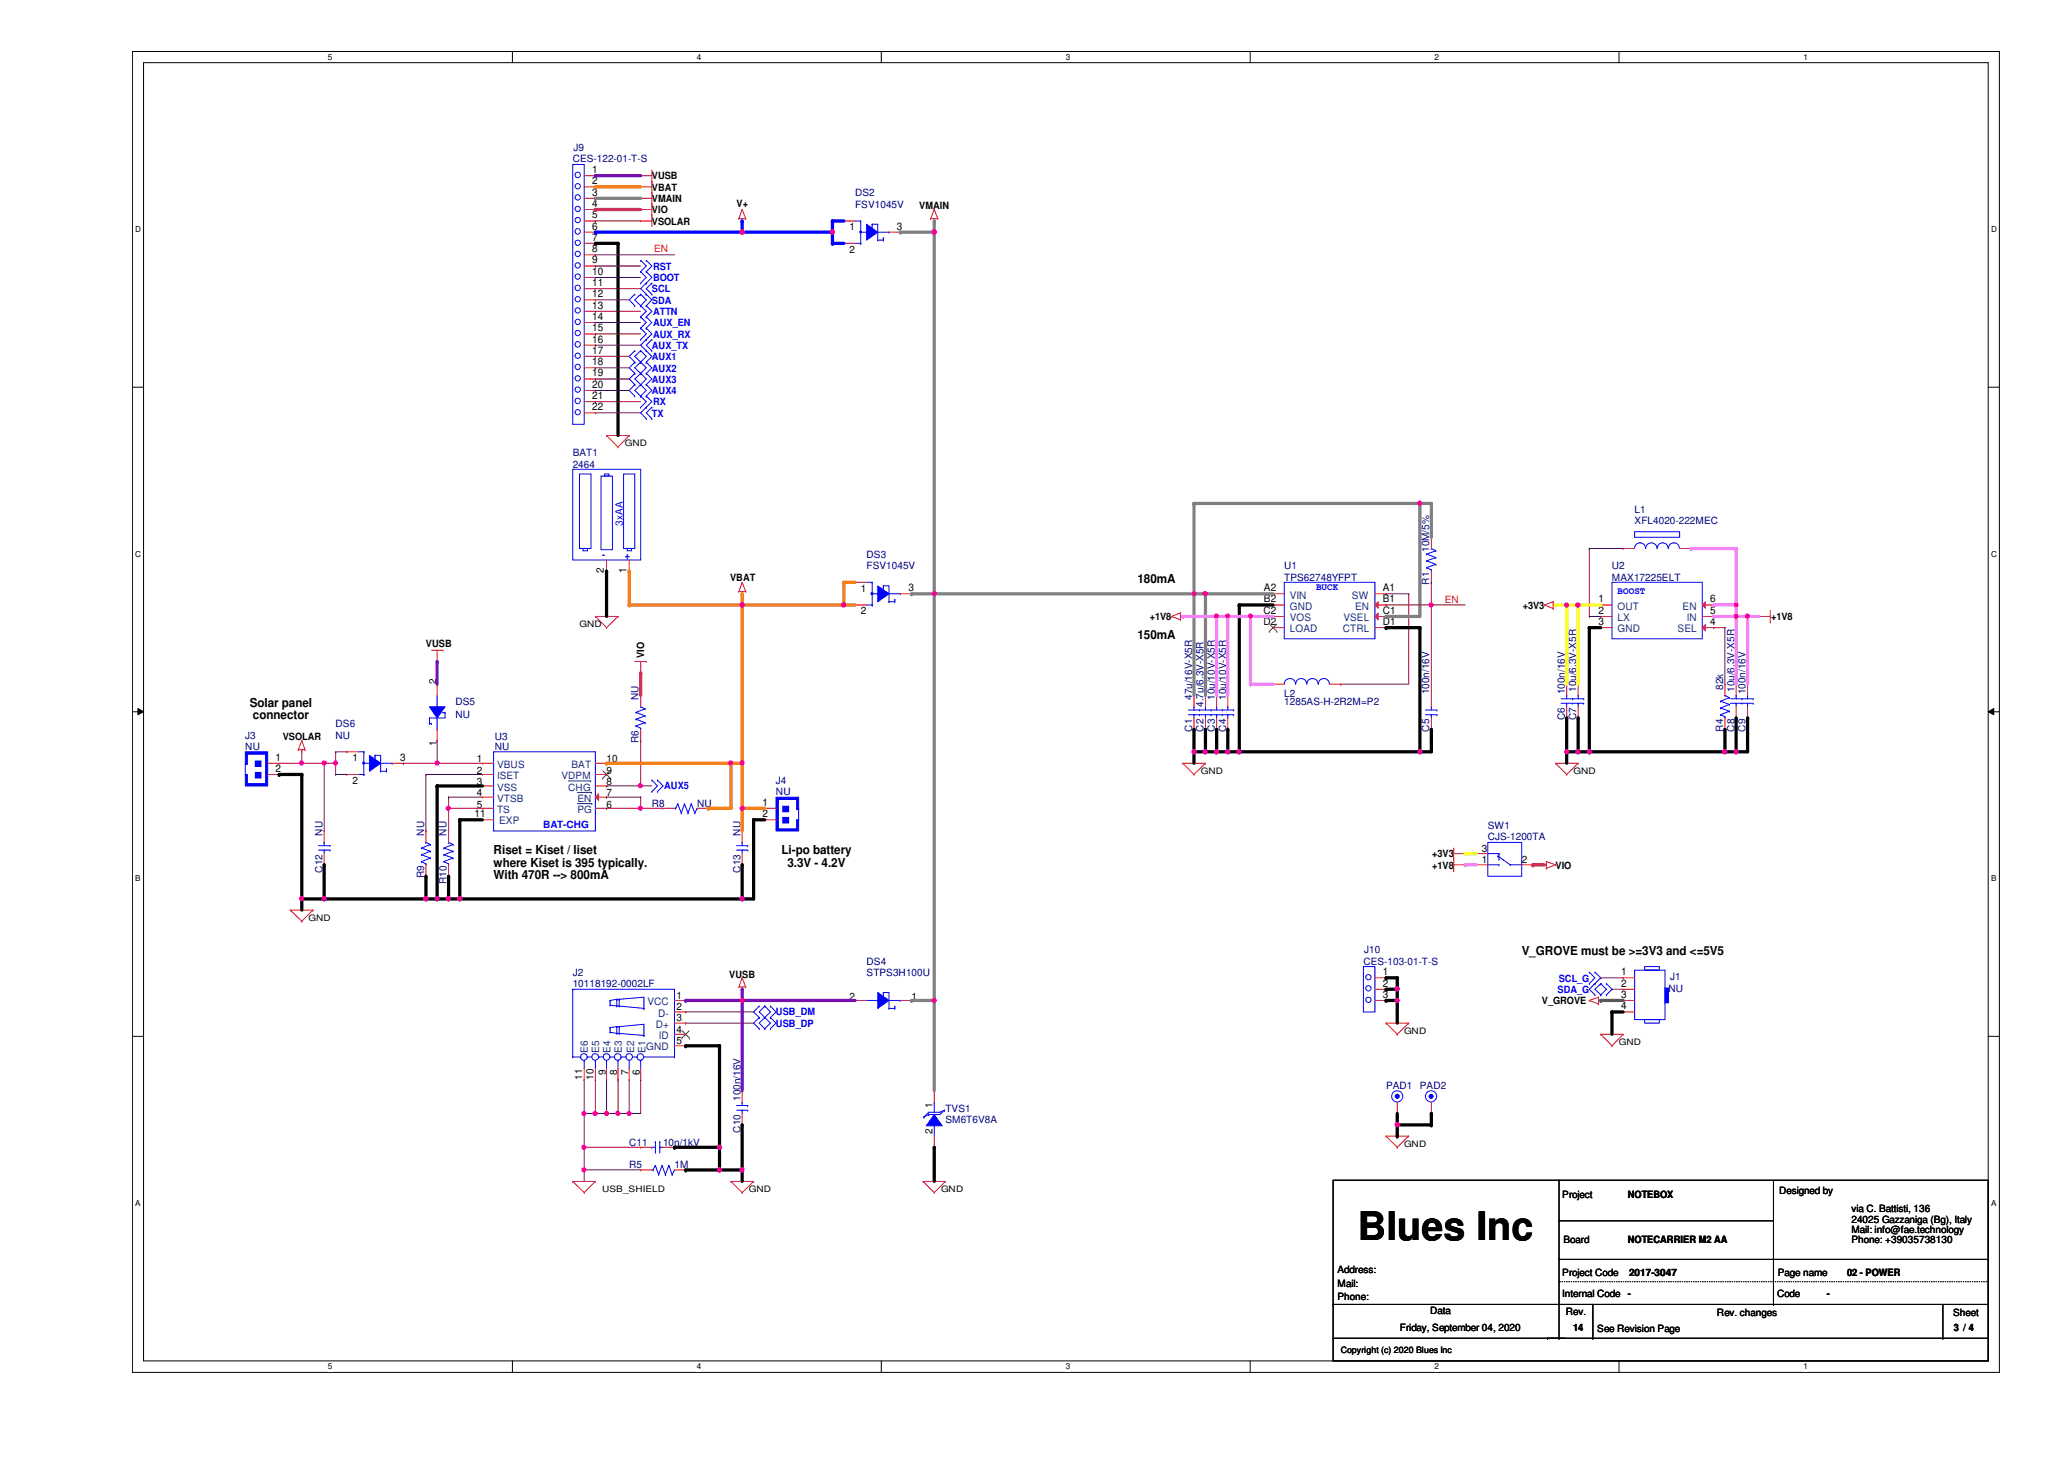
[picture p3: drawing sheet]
<svg xmlns="http://www.w3.org/2000/svg" width="297mm" height="210mm" viewBox="0 0 297 210" stroke-linecap="round" stroke-linejoin="round" font-family="sans-serif">
<defs><g id="words">
<text font-size="5.7" x="195.4" y="178.3">Blues Inc</text>
<g font-size="1.8">
<text x="163.7" y="83.8">180mA</text>
<text x="163.7" y="91.9">150mA</text>
<text x="35.9" y="101.7">Solar panel</text>
<text x="36.4" y="103.5">connector</text>
<text x="71" y="122.9">Riset = Kiset / Iiset</text>
<text x="71" y="124.7">where Kiset is 395 typically.</text>
<text x="112.5" y="122.9">Li-po battery</text>
<text x="113.3" y="124.7">3.3V - 4.2V</text>
<text x="71" y="126.5">With 470R --&gt; 800mA</text>
<text x="219" y="137.5">V_GROVE must be &gt;=3V3 and &lt;=5V5</text>
</g>
<g font-size="1.5">
<text x="85.2" y="26.5">2</text>
<text x="85.2" y="28.2">3</text>
<text x="85.2" y="29.8">4</text>
<text x="85.2" y="24.9">1</text>
<text x="85.2" y="31.4">5</text>
<text x="85.2" y="33">6</text>
<text x="85.2" y="34.6">7</text>
<text x="129.1" y="33">3</text>
<text x="85.2" y="36.3">8</text>
<text x="85.2" y="37.9">9</text>
<text x="85.2" y="39.5">10</text>
<text x="85.2" y="41.1">11</text>
<text x="85.2" y="42.8">12</text>
<text x="85.2" y="44.4">13</text>
<text x="85.2" y="46">14</text>
<text x="85.2" y="47.7">15</text>
<text x="85.2" y="49.3">16</text>
<text x="85.2" y="50.9">17</text>
<text x="85.2" y="52.5">18</text>
<text x="85.2" y="54.1">19</text>
<text x="85.2" y="55.8">20</text>
<text x="85.2" y="57.4">21</text>
<text x="85.2" y="59">22</text>
<text x="86.9" y="82.5" transform="rotate(-90 86.9 82.5)">2</text>
<text x="90.2" y="82.5" transform="rotate(-90 90.2 82.5)">1</text>
<text x="130.7" y="85">3</text>
<text x="181.8" y="89.9">D2</text>
<text x="181.8" y="88.3">C2</text>
<text x="181.9" y="86.7">B2</text>
<text x="181.9" y="85">A2</text>
<text x="199" y="85">A1</text>
<text x="199" y="86.7">B1</text>
<text x="199" y="88.3">C1</text>
<text x="199" y="89.9">D1</text>
<text x="230" y="86.7">1</text>
<text x="230" y="88.3">2</text>
<text x="230" y="89.9">3</text>
<text x="246.1" y="89.9">4</text>
<text x="246.1" y="88.3">5</text>
<text x="246.1" y="86.7">6</text>
<text x="39.7" y="109.4">1</text>
<text x="39.7" y="111">2</text>
<text x="57.6" y="109.4">3</text>
<text x="68.3" y="117.6">11</text>
<text x="109.7" y="115.9">1</text>
<text x="109.7" y="117.6">2</text>
<text x="199" y="141.9">2</text>
<text x="199" y="143.6">3</text>
<text x="199" y="140.3">1</text>
<text x="233.3" y="140.3">1</text>
<text x="233.3" y="141.9">2</text>
<text x="233.3" y="143.6">3</text>
<text x="233.3" y="145.2">4</text>
</g>
<g font-size="1.5" fill="#004080">
<text x="185.6" y="89.4">VOS</text>
<text x="185.6" y="87.7">GND</text>
<text x="185.6" y="86.1">VIN</text>
<text x="193.3" y="89.4">VSEL</text>
<text x="194.6" y="86.1">SW</text>
<text x="195" y="87.7">EN</text>
<text x="232.8" y="87.7">OUT</text>
<text x="232.8" y="89.4">LX</text>
<text x="242.1" y="87.7">EN</text>
<text x="242.7" y="89.4">IN</text>
<text x="185.6" y="91">LOAD</text>
<text x="193.3" y="91">CTRL</text>
<text x="232.8" y="91">GND</text>
<text x="241.4" y="91">SEL</text>
<text x="71.8" y="118.6">EXP</text>
<text x="93.2" y="144.6">VCC</text>
<text x="94.4" y="147.9">D+</text>
<text x="94.7" y="146.3">D-</text>
<text x="94.8" y="149.5">ID</text>
<text x="93" y="151.1">GND</text>
</g>
<g font-size="1.4" fill="#000080">
<text x="82.4" y="23.4">CES-122-01-T-S</text>
<text x="82.5" y="21.8">J9</text>
<text x="123.1" y="28.2">DS2</text>
<text x="123.1" y="29.9">FSV1045V</text>
<text x="82.4" y="65.7">BAT1</text>
<text x="82.4" y="67.3">2464</text>
<text x="235.2" y="73.8">L1</text>
<text x="235.2" y="75.4">XFL4020-222MEC</text>
<text x="124.7" y="80.3">DS3</text>
<text x="124.7" y="81.9">FSV1045V</text>
<text x="184.8" y="81.9">U1</text>
<text x="184.8" y="83.5">TPS62748YFPT</text>
<text x="205.7" y="79.4" transform="rotate(-90 205.7 79.4)">10M/5%</text>
<text x="232" y="81.9">U2</text>
<text x="232" y="83.5">MAX17225ELT</text>
<text x="205.7" y="84.1" transform="rotate(-90 205.7 84.1)">R1</text>
<text x="65.5" y="101.4">DS5</text>
<text x="91.9" y="100.7" transform="rotate(-90 91.9 100.7)">NU</text>
<text x="171.6" y="100.7" transform="rotate(-90 171.6 100.7)">47u/16V-X5R</text>
<text x="173.2" y="101.7" transform="rotate(-90 173.2 101.7)">4.7u/6.3V-X5R</text>
<text x="174.8" y="100.7" transform="rotate(-90 174.8 100.7)">10u/10V-X5R</text>
<text x="176.4" y="100.7" transform="rotate(-90 176.4 100.7)">10u/10V-X5R</text>
<text x="184.8" y="100.3">L2</text>
<text x="184.8" y="101.4">1285AS-H-2R2M=P2</text>
<text x="205.7" y="99.9" transform="rotate(-90 205.7 99.9)">100n/16V</text>
<text x="225.2" y="99.9" transform="rotate(-90 225.2 99.9)">100n/16V</text>
<text x="226.8" y="99.6" transform="rotate(-90 226.8 99.6)">10u/6.3V-X5R</text>
<text x="248" y="99.2" transform="rotate(-90 248 99.2)">82k</text>
<text x="249.6" y="99.6" transform="rotate(-90 249.6 99.6)">10u/6.3V-X5R</text>
<text x="251.2" y="99.9" transform="rotate(-90 251.2 99.9)">100n/16V</text>
<text x="35.3" y="106.3">J3</text>
<text x="35.3" y="107.9">NU</text>
<text x="48.3" y="104.6">DS6</text>
<text x="48.3" y="106.3">NU</text>
<text x="65.5" y="103.3">NU</text>
<text x="71.2" y="106.4">U3</text>
<text x="71.2" y="107.9">NU</text>
<text x="91.9" y="106.9" transform="rotate(-90 91.9 106.9)">R6</text>
<text x="171.6" y="105.2" transform="rotate(-90 171.6 105.2)">C1</text>
<text x="173.2" y="105.2" transform="rotate(-90 173.2 105.2)">C2</text>
<text x="174.8" y="105.2" transform="rotate(-90 174.8 105.2)">C3</text>
<text x="176.4" y="105.2" transform="rotate(-90 176.4 105.2)">C4</text>
<text x="205.7" y="105.2" transform="rotate(-90 205.7 105.2)">C5</text>
<text x="225.2" y="103.6" transform="rotate(-90 225.2 103.6)">C6</text>
<text x="226.8" y="103.6" transform="rotate(-90 226.8 103.6)">C7</text>
<text x="248" y="105.2" transform="rotate(-90 248 105.2)">R4</text>
<text x="249.6" y="105.2" transform="rotate(-90 249.6 105.2)">C8</text>
<text x="251.2" y="105.2" transform="rotate(-90 251.2 105.2)">C9</text>
<text x="111.7" y="112.8">J4</text>
<text x="93.8" y="116">R8</text>
<text x="100.3" y="116">NU</text>
<text x="111.7" y="114.4">NU</text>
<text x="214.1" y="119.3">SW1</text>
<text x="46.4" y="125.6" transform="rotate(-90 46.4 125.6)">C12</text>
<text x="46.4" y="120.2" transform="rotate(-90 46.4 120.2)">NU</text>
<text x="61" y="120.2" transform="rotate(-90 61 120.2)">NU</text>
<text x="64.3" y="120.2" transform="rotate(-90 64.3 120.2)">NU</text>
<text x="106.6" y="125.6" transform="rotate(-90 106.6 125.6)">C13</text>
<text x="106.6" y="120.2" transform="rotate(-90 106.6 120.2)">NU</text>
<text x="214.1" y="120.9">CJS-1200TA</text>
<text x="61" y="126.4" transform="rotate(-90 61 126.4)">R9</text>
<text x="64.3" y="127.2" transform="rotate(-90 64.3 127.2)">R10</text>
<text x="196.3" y="137.2">J10</text>
<text x="82.4" y="140.4">J2</text>
<text x="82.4" y="142">10118192-0002LF</text>
<text x="124.7" y="138.8">DS4</text>
<text x="124.7" y="140.4">STPS3H100U</text>
<text x="196.2" y="138.8">CES-103-01-T-S</text>
<text x="240.1" y="142.7">NU</text>
<text x="240.4" y="140.9">J1</text>
<text x="106.6" y="158.4" transform="rotate(-90 106.6 158.4)">100n/16V</text>
<text x="136.1" y="159.9">TVS1</text>
<text x="136.1" y="161.5">SM6T6V8A</text>
<text x="199.5" y="156.7">PAD1</text>
<text x="204.3" y="156.7">PAD2</text>
<text x="90.6" y="164.8">C11</text>
<text x="95.4" y="164.8">10n/1kV</text>
<text x="106.6" y="162.9" transform="rotate(-90 106.6 162.9)">C10</text>
<text x="90.6" y="168.1">R5</text>
<text x="97.1" y="168.1">1M</text>
</g>
<g font-size="1.4">
<text x="93.8" y="25.8">VUSB</text>
<text x="93.8" y="27.4">VBAT</text>
<text x="93.8" y="29.1">VMAIN</text>
<text x="106" y="29.7">V+</text>
<text x="93.8" y="30.7">VIO</text>
<text x="93.8" y="32.3">VSOLAR</text>
<text x="122.3" y="33.1">1</text>
<text x="132.3" y="30.1">VMAIN</text>
<text x="122.3" y="36.4">2</text>
<text x="105.1" y="83.5">VBAT</text>
<text x="123.9" y="85.1">1</text>
<text x="123.9" y="88.4">2</text>
<text x="165.5" y="89.2">+1V8</text>
<text x="219.2" y="87.6">+3V3</text>
<text x="254.9" y="89.2">+1V8</text>
<text x="61.3" y="93.1">VUSB</text>
<text x="92.7" y="94.7" transform="rotate(-90 92.7 94.7)">VIO</text>
<text x="62.8" y="98.4" transform="rotate(-90 62.8 98.4)">2</text>
<text x="40.7" y="106.4">VSOLAR</text>
<text x="62.8" y="107.4" transform="rotate(-90 62.8 107.4)">1</text>
<text x="50.7" y="109.5">1</text>
<text x="50.7" y="112.8">2</text>
<text x="68.6" y="109.7">1</text>
<text x="68.6" y="111.3">2</text>
<text x="68.6" y="112.9">3</text>
<text x="87.3" y="111.3">9</text>
<text x="87.3" y="109.7">10</text>
<text x="87.3" y="112.9">8</text>
<text x="68.6" y="114.6">4</text>
<text x="68.6" y="116.2">5</text>
<text x="87.3" y="116.2">6</text>
<text x="87.3" y="114.6">7</text>
<text x="206.1" y="123.4">+3V3</text>
<text x="206.1" y="125">+1V8</text>
<text x="213.3" y="124.2">1</text>
<text x="213.3" y="122.6">3</text>
<text x="219" y="124.2">2</text>
<text x="223.9" y="125">VIO</text>
<text x="97.4" y="143.7">1</text>
<text x="104.9" y="140.8">VUSB</text>
<text x="122.3" y="143.8">2</text>
<text x="131.2" y="143.8">1</text>
<text x="97.4" y="145.3">2</text>
<text x="97.4" y="146.9">3</text>
<text x="97.4" y="148.5">4</text>
<text x="221.9" y="144.5">V_GROVE</text>
<text x="83.8" y="155.3" transform="rotate(-90 83.8 155.3)">11</text>
<text x="85.4" y="155.3" transform="rotate(-90 85.4 155.3)">10</text>
<text x="87.2" y="154.7" transform="rotate(-90 87.2 154.7)">9</text>
<text x="88.8" y="154.7" transform="rotate(-90 88.8 154.7)">8</text>
<text x="90.5" y="154.7" transform="rotate(-90 90.5 154.7)">7</text>
<text x="92.1" y="154.7" transform="rotate(-90 92.1 154.7)">6</text>
<text x="97.4" y="150.2">5</text>
<text x="134.2" y="159.4" transform="rotate(-90 134.2 159.4)">1</text>
<text x="134.2" y="163.1" transform="rotate(-90 134.2 163.1)">2</text>
<text x="224.8" y="172.4">Project</text>
<text x="234.3" y="172.4">NOTEBOX</text>
<text x="256" y="171.8">Designed by</text>
<text x="225" y="178.8">Board</text>
<text x="234.3" y="178.8">NOTECARRIER M2 AA</text>
<text x="266.4" y="174.4">via C. Battisti, 136</text>
<text x="266.4" y="175.9">24025 Gazzaniga (Bg), Italy</text>
<text x="266.4" y="177.4">Mail: info@fae.technology</text>
<text x="266.4" y="178.9">Phone: +39035738130</text>
<text x="192.5" y="183.2">Address:</text>
<text x="192.5" y="185.1">Mail:</text>
<text x="224.8" y="183.5">Project Code</text>
<text x="234.4" y="183.5">2017-3047</text>
<text x="255.9" y="183.5">Page name</text>
<text x="265.9" y="183.5">02 - POWER</text>
<text x="192.5" y="187.1">Phone:</text>
<text x="201.5" y="191.5">Friday, September 04, 2020</text>
<text x="205.8" y="189">Data</text>
<text x="224.8" y="186.6">Internal Code</text>
<text x="225.3" y="189.2">Rev.</text>
<text x="226.4" y="191.5">14</text>
<text x="229.9" y="191.6">See Revision Page</text>
<text x="234.3" y="186.6">-</text>
<text x="247.1" y="189.4">Rev. changes</text>
<text x="255.7" y="186.6">Code</text>
<text x="262.9" y="186.6">-</text>
<text x="281.1" y="189.4">Sheet</text>
<text x="281.2" y="191.5">3 /// 4</text>
<text x="281.2" y="191.5">3</text>
<text x="283.3" y="191.5">4</text>
</g>
<g font-size="1.4" fill="#00f">
<text x="94" y="38.8">RST</text>
<text x="94" y="40.4">BOOT</text>
<text x="93.8" y="42.1">SCL</text>
<text x="93.8" y="43.7">SDA</text>
<text x="94" y="45.3">ATTN</text>
<text x="94" y="46.9">AUX_EN</text>
<text x="93.8" y="51.8">AUX1</text>
<text x="93.8" y="53.5">AUX2</text>
<text x="93.8" y="50.2">AUX_TX</text>
<text x="94" y="48.6">AUX_RX</text>
<text x="93.8" y="55.1">AUX3</text>
<text x="93.8" y="56.7">AUX4</text>
<text x="93.8" y="59.9">TX</text>
<text x="94" y="58.3">RX</text>
<text x="89.6" y="75.6" transform="rotate(-90 89.6 75.6)">3xAA</text>
<text x="86.7" y="80.3">-</text>
<text x="89.9" y="80.4">+</text>
<text x="189.4" y="84.9">BUCK</text>
<text x="232.8" y="85.4">BOOST</text>
<text x="95.6" y="113.6">AUX5</text>
<text x="78.2" y="119.1">BAT-CHG</text>
<text x="224.2" y="142.9">SDA_G</text>
<text x="224.3" y="141.2">SCL_G</text>
<text x="111.7" y="147.7">USB_DP</text>
<text x="111.7" y="146.1">USB_DM</text>
</g>
<g font-size="1.4" fill="#f00">
<text x="94.1" y="36.3">EN</text>
<text x="207.9" y="86.7">EN</text>
</g>
<g font-size="1.4" fill="#004080">
<text x="71.5" y="110.5">VBUS</text>
<text x="71.5" y="112.1">ISET</text>
<text x="71.5" y="113.7">VSS</text>
<text x="80.8" y="112.1">VDPM</text>
<text x="81.8" y="113.7">CHG</text>
<text x="82.3" y="110.5">BAT</text>
<text x="71.5" y="115.4">VTSB</text>
<text x="71.5" y="117">TS</text>
<text x="83.1" y="117">PG</text>
<text x="83.1" y="115.4">EN</text>
<text x="84.6" y="151.4" transform="rotate(-90 84.6 151.4)">E6</text>
<text x="86.2" y="151.4" transform="rotate(-90 86.2 151.4)">E5</text>
<text x="87.8" y="151.4" transform="rotate(-90 87.8 151.4)">E4</text>
<text x="89.5" y="151.4" transform="rotate(-90 89.5 151.4)">E3</text>
<text x="91.3" y="151.4" transform="rotate(-90 91.3 151.4)">E2</text>
<text x="92.9" y="151.4" transform="rotate(-90 92.9 151.4)">E1</text>
</g>
<g font-size="1.3">
<text x="89.9" y="64.2">GND</text>
<text x="83.4" y="90.2">GND</text>
<text x="172.8" y="111.3">GND</text>
<text x="226.4" y="111.3">GND</text>
<text x="44.4" y="132.5">GND</text>
<text x="202.1" y="148.7">GND</text>
<text x="233" y="150.3">GND</text>
<text x="202.1" y="165">GND</text>
<text x="86.7" y="171.4">USB_SHIELD</text>
<text x="107.8" y="171.4">GND</text>
<text x="135.4" y="171.4">GND</text>
<text x="193" y="194.7">Copyright (c) 2020 Blues Inc</text>
</g>
<g font-size="1.2">
<text x="47.2" y="8.6">5</text>
<text x="100.3" y="8.6">4</text>
<text x="153.4" y="8.6">3</text>
<text x="206.5" y="8.6">2</text>
<text x="259.5" y="8.6">1</text>
<text x="19.5" y="33.4">D</text>
<text x="286.6" y="33.4">D</text>
<text x="19.5" y="80.1">C</text>
<text x="286.6" y="80.1">C</text>
<text x="19.5" y="126.8">B</text>
<text x="286.6" y="126.8">B</text>
<text x="19.5" y="173.5">A</text>
<text x="286.6" y="173.5">A</text>
<text x="47.2" y="197">5</text>
<text x="100.3" y="197">4</text>
<text x="153.4" y="197">3</text>
<text x="206.5" y="197">2</text>
<text x="259.5" y="197">1</text>
</g>
</g></defs>
<path d="M19.1 7.4h268.6v190h-268.6zM20.7 9h265.4v186.8h-265.4z" fill="none" stroke="#000" stroke-width=".14"/>
<g fill="#fff">
<path d="M47.2 7.6h.6v1.3h-.6z"/>
<path d="M47.2 196h.6v1.3h-.6z"/>
</g>
<path d="M73.7 7.4v1.6M73.7 195.8v1.6" fill="none" stroke="#000" stroke-width=".14"/>
<g fill="#fff">
<path d="M100.3 7.6h.6v1.3h-.6z"/>
<path d="M100.3 196h.6v1.3h-.6z"/>
</g>
<path d="M126.8 7.4v1.6M126.8 195.8v1.6" fill="none" stroke="#000" stroke-width=".14"/>
<g fill="#fff">
<path d="M153.4 7.6h.6v1.3h-.6z"/>
<path d="M153.4 196h.6v1.3h-.6z"/>
</g>
<path d="M179.9 7.4v1.6M179.9 195.8v1.6" fill="none" stroke="#000" stroke-width=".14"/>
<g fill="#fff">
<path d="M206.5 7.6h.6v1.3h-.6z"/>
<path d="M206.5 196h.6v1.3h-.6z"/>
</g>
<path d="M233 7.4v1.6M233 195.8v1.6" fill="none" stroke="#000" stroke-width=".14"/>
<g fill="#fff">
<path d="M259.5 7.6h.6v1.3h-.6z"/>
<path d="M259.5 196h.6v1.3h-.6z"/>
<path d="M19.5 32.3h.8v1.4h-.8z"/>
<path d="M286.6 32.3h.8v1.4h-.8z"/>
<path d="M19.5 79h.8v1.3h-.8z"/>
<path d="M286.6 79h.8v1.3h-.8z"/>
</g>
<path d="M19.1 55.7h1.6M286.1 55.7h1.6" fill="none" stroke="#000" stroke-width=".14"/>
<g fill="#fff">
<path d="M19.5 125.7h.7v1.3h-.7z"/>
<path d="M286.6 125.7h.7v1.3h-.7z"/>
</g>
<path d="M19.1 102.4h1.6M19.9 101.9l.8 .5-.8 .4zM286.1 102.4l.8-.5v.9zM286.1 102.4h1.6" fill="none" stroke="#000" stroke-width=".14"/>
<path d="M19.9 101.9l.8 .5-.8 .4zM286.1 102.4l.8-.5v.9z" fill="#000"/>
<g fill="#fff">
<path d="M19.5 172.4h.7v1.3h-.7z"/>
<path d="M286.6 172.4h.7v1.3h-.7z"/>
</g>
<g fill="none" stroke="#000" stroke-width=".14">
<path d="M19.1 149.1h1.6M286.1 149.1h1.6M191.9 169.8h94.2v26h-94.2zM224.4 169.8v22.7M224.4 175.6h30.8M255.2 174.7h.1M255.2 175.6h.1M255.2 169.8v17.9M191.9 192.5h.1M191.9 187.7h.1M191.9 192.5h94.2M191.9 187.7h94.2"/>
<path d="M222.7 192.5h.1M224.4 192.5h.1M224.4 181.2h61.7M229.2 192.5h.1M229.2 187.7v4.8M255.2 187.7h.1M279.6 192.5h.1M279.6 187.7v4.8M286.1 181.2h.1"/>
</g>
<g fill="none" stroke="#f00" stroke-width=".14">
<path d="M92.2 30.1h.1M92.2 25.3h.1M92.2 26.9h.1M92.2 28.5h.1M92.2 31.8h.1M92.2 30.1h1.6M92.2 25.3h1.6M92.2 26.9h1.6M92.2 28.5h1.6M92.2 31.8h1.6M93.8 29.3h.1M93.8 26.1h.1"/>
<path d="M93.8 27.7h.1M93.8 30.9h.1M93.8 24.5v8.1M106.3 31.5h.1M106.3 31.5h1M106.8 31.8h.1M106.8 30.1h.1M106.8 31.5v.3M106.8 30.1l-.5 1.4M106.8 30.1l.5 1.4M107.3 31.5h.1M133.9 31.5h.1"/>
<path d="M133.9 31.5h1.1M134.5 31.8h.1M134.5 30.1h.1M134.5 31.5v.3M134.5 30.1l-.6 1.4M134.5 30.1l.5 1.4M135 31.5h.1M87.3 62.7h.1M87.3 62.7h3.3M87.3 62.7l1.6 1.6M88.9 64.3h.1M90.6 62.7h.1"/>
<path d="M90.6 62.7l-1.7 1.6M62.1 93.6h1.7M62.9 95.2h.1M62.9 93.6v1.6M63.8 93.6h.1M85.7 88.7h.1M85.7 88.7h3.2M85.7 88.7l1.6 1.6M87.3 90.3h.1M88.9 88.7h.1M88.9 88.7l-1.6 1.6M91.4 95.2h1.6"/>
<path d="M92.2 96.8h.1M92.2 95.2v1.6M93 95.2h.1M106.3 85.1h.1M106.3 85.1h1M106.8 85.4h.1M106.8 83.8h.1M106.8 85.1v.3M106.8 83.8l.5 1.3M106.8 83.8l-.5 1.3M107.3 85.1h.1M168.6 88.7h.1"/>
<path d="M168.6 88.7l1.3 .5M169.9 88.2h.1M169.9 89.2h.1M169.9 88.7h.3M169.9 88.2v1M169.9 88.2l-1.3 .5M170.2 88.7h.1M222.3 87h.1M222.3 87l1.2 .5M223.5 86.6h.1M223.5 87.5h.1M223.5 86.6v.9"/>
<path d="M223.5 87h.4M223.5 86.6l-1.2 .4M223.9 87h.1M253.1 88.7h.1M253.1 88.7h1.7M254.8 89.5h.1M254.8 87.8v1.7M42.9 107.9h.1M42.9 107.9h1M43.4 108.2h.1M43.4 106.6h.1M43.4 107.9v.3"/>
<path d="M43.4 106.6l.5 1.3M43.4 106.6l-.5 1.3M43.9 107.9h.1M170.2 109.8h.1M170.2 109.8h3.3M170.2 109.8l1.6 1.6M171.8 111.4h.1M173.5 109.8h.1M173.5 109.8l-1.7 1.6M176.7 100h.1M176.7 104.9h.1M176.7 100v1.7"/>
<path d="M176.7 103.3v1.6M223.9 109.8h.1M223.9 109.8h3.2M223.9 109.8l1.6 1.6M225.5 111.4h.1M227.1 109.8h.1M227.1 109.8l-1.6 1.6M41.8 130.9h.1M41.8 130.9h3.2M41.8 130.9l1.6 1.6M43.4 132.5h.1M45 130.9h.1"/>
<path d="M45 130.9l-1.6 1.6M209.2 123.6h.1M209.2 125.3h.1M209.2 122.8h1.7M209.2 122v3.3M209.2 124.4h1.7M210.9 122.8h.1M210.9 124.4h.1M222.3 124.4h.1M222.3 124.4h.2M222.5 124h.1M222.5 124.9h.1"/>
<path d="M222.5 124v.9M222.5 124l1.4 .4M223.9 124.4h.1M223.9 124.4l-1.4 .5M106.3 142h.1M106.3 142h1M106.8 142.3h.1M106.8 140.7h.1M106.8 142v.3M106.8 140.7l.5 1.3M106.8 140.7l-.5 1.3M107.3 142h.1"/>
<path d="M199.5 147.2h.1M199.5 147.2h3.2M199.5 147.2l1.6 1.6M201.1 148.8h.1M202.7 147.2h.1M202.7 147.2l-1.6 1.6M228.7 143.9h.1M228.7 143.9l1.3 .5M230 144.4h.1M230 143.5h.1M230 143.5v.9M230 143.9h.4"/>
<path d="M230 143.5l-1.3 .4M230.4 143.9h.1M230.4 148.8h.1M230.4 148.8h3.2M230.4 148.8l1.6 1.7M232 150.5h.1M233.6 148.8h.1M233.6 148.8l-1.6 1.7M82.4 170h.1M82.4 170h3.3M82.4 170l1.7 1.6M84.1 171.6h.1"/>
<path d="M85.7 170h.1M85.7 170l-1.6 1.6M105.2 170h.1M105.2 170h3.3M105.2 170l1.6 1.6M106.8 171.6h.1M108.5 170h.1M108.5 170l-1.7 1.6M132.8 170h.1M132.8 170h3.3M132.8 170l1.7 1.6M134.5 171.6h.1"/>
<path d="M136.1 170h.1M136.1 170l-1.6 1.6M199.5 163.4h.1M199.5 163.4h3.2M199.5 163.4l1.6 1.7M201.1 165.1h.1M202.7 163.4h.1M202.7 163.4l-1.6 1.7"/>
</g>
<g fill="none" stroke="#00f" stroke-width=".14">
<path d="M92.2 37.5h.1M92.2 39.1h.1M92.2 37.5l.8 .8-.8 .8M92.2 39.1l.8 .8-.8 .8M93 37.5h.1M93 39.1h.1M93 37.5l.8 .8-.8 .8M93 39.1l.8 .8-1.6 1.6 1.6 1.6-.8 .9M123.1 35h.8M123.1 31.8h.8M123.9 35h.1M123.9 31.8h.1"/>
<path d="M123.9 33.4h.8M123.9 31.8v3.2M124.7 33.4h.1M125.5 32.6h.1M125.5 32.3h.1M125.5 32.3v.3M125.5 32.3h.8v2.2M126.3 34.5h.1M126.3 33.4h1.6M126.3 34.5h.8M127.1 34.5h.1M127.1 34.2h.1"/>
<path d="M127.1 34.2v.3M127.9 33.4h.1M91.4 42.3h.1M91.4 44h.1M91.4 50.5h.1M91.4 52.1h.1M91.4 53.7h.1M91.4 55.3h.1M91.4 57h.1M91.4 42.3l-.8 .8 .8 .9M91.4 50.5l-.8 .8 .8 .8M91.4 52.1l-.8 .8 .8 .8"/>
<path d="M91.4 53.7l-.8 .8 .8 .8M91.4 55.3l-.8 .9 .8 .8M92.2 40.7h.1M92.2 44h.1M92.2 42.3h.1M92.2 45.6h.1M92.2 47.2h.1M92.2 52.1h.1M92.2 50.5h.1M92.2 53.7h.1M92.2 55.3h.1M92.2 57h.1"/>
<path d="M92.2 58.6h.1M92.2 48.9h.1M92.2 42.3l-.8 .8 1.6 1.7-.8 .8M92.2 42.3l.8 .8-.8 .9M92.2 45.6l.8 .8-.8 .8M92.2 50.5l-.8 .8 1.6 1.6-.8 .8M92.2 50.5l.8 .8-.8 .8M92.2 52.1l-.8 .8 .8 .8M92.2 53.7l-.8 .8 .8 .8M92.2 53.7l.8 .8-1.6 1.7 .8 .8M92.2 55.3l.8 .9-.8 .8M92.2 57l.8 .8-.8 .8"/>
<path d="M92.2 47.2l.8 .8-.8 .9M93 40.7h.1M93 42.3h.1M93 44h.1M93 45.6h.1M93 47.2h.1M93 52.1h.1M93 50.5h.1M93 53.7h.1M93 55.3h.1M93 57h.1M93 58.6h.1"/>
<path d="M93 48.9h.1M93 44l.8 .8-.8 .8M93 45.6l.8 .8-.8 .8M93 47.2l.8 .8-1.6 1.7 1.6 1.6-.8 .8M93 52.1l.8 .8-.8 .8M93 57l.8 .8-1.6 1.6 .8 .8M93 53.7l.8 .8-.8 .8M93 55.3l.8 .9-.8 .8M93.8 42.3h.1M93.8 40.7h.1M93.8 58.6h.1M93.8 50.5h.1"/>
<path d="M93.8 48.9h.1M93.8 40.7l-.8 .8 .8 .8M93.8 58.6l-.8 .8 .8 .8M93.8 48.9l-.8 .8 .8 .8M93 60.2h.1M93.8 60.2h.1M93.8 112.2h.1M93.8 113.9h.1M93.8 112.2l.8 .9-.8 .8M94.6 112.2h.1M94.6 113.9h.1M94.6 112.2l.8 .9-.8 .8"/>
<path d="M175.9 102.8h1.6M175.9 102.1h1.6M176.7 101.7h.1M176.7 102.8h.1M176.7 101.7v.4M176.7 102.8v.5M177.5 102.8h.1M177.5 102.1h.1M228.7 139.9h.1M228.7 139.9l.8 .8-.8 .8M229.5 139.9h.1M229.5 139.9l.9 .8-1.7 1.6 .8 .8"/>
<path d="M109.3 146.4h.1M109.3 148h.1M109.3 144.7h.1M109.3 146.4l-.8 .8 .8 .8M109.3 144.7l-.8 .9 .8 .8M110.1 148h.1M110.1 146.4h.1M110.1 144.7h.1M110.1 144.7l.8 .9-1.6 1.6 .8 .8M110.1 144.7l-.8 .9 1.6 1.6-.8 .8M110.9 148h.1M110.9 146.4h.1"/>
<path d="M110.9 144.7h.1M110.9 146.4l.8 .8-.8 .8M110.9 144.7l.8 .9-.8 .8M228.7 141.5h.1M229.5 143.1h.1M229.5 141.5h.1M230.4 143.1h.1M230.4 141.5h.1M230.4 141.5l.8 .8-.8 .8M230.4 141.5l-.9 .8 .9 .8M231.2 141.5h.1M231.2 143.1h.1"/>
<path d="M231.2 141.5l.8 .8-.8 .8"/>
</g>
<path d="M224.4 184.4h61.7M286.1 184.4h.1" fill="none" stroke="#000" stroke-width=".14" stroke-dasharray="0 .3"/>
<path d="M123.8 33.3l.2 .1-.1 .1z" fill-rule="evenodd" fill="#00f"/>
<path d="M123.8 33.3l.2 .1-.1 .1z" fill="none" stroke="#00f" stroke-width=".14"/>
<path d="M124.7 32.3l1.6 1.1-1.6 1.1z" fill-rule="evenodd" fill="#00f"/>
<g fill="none" stroke="#00f" stroke-width=".14">
<path d="M124.7 32.3l1.6 1.1-1.6 1.1zM205.3 79.7h.1M205.3 79.7l1.3 .5M206 78.9h.1M206 78.9l.6 .3M206.6 79.2h.1M206.6 79.2l-1.3 .5M205.3 81.7h.1M205.3 80.7h.1M205.3 81.7l.7 .3M205.3 80.7l1.3 .5M206 82h.1"/>
<path d="M206 82v.2M206.6 81.2h.1M206.6 80.2h.1M206.6 81.2l-1.3 .5M206.6 80.2l-1.3 .5M51.6 111.4h.8M51.6 108.2h.8M52.4 111.4h.1M52.4 108.2h.1M52.4 109.8h.8M52.4 108.2v3.2M53.2 109.8h.1"/>
<path d="M54 109h.1M54 108.7h.1M54 108.7v.3M54 108.7h.8v2.3M54.8 111h.1M54.8 109.8h1.6M54.8 111h.8M55.6 111h.1M55.6 110.6h.1M55.6 110.6v.4M56.4 109.8h.1M172.6 102.8h1.7"/>
<path d="M172.6 102.1h1.7M173.5 101.7h.1M173.5 102.8h.1M173.5 101.7v.4M173.5 102.8v.5M174.3 102.8h.1M174.3 102.1h.1M247.6 102.8h.1M247.6 101.9h.1M247.6 100.9h.1M247.6 102.8l.6 .3M247.6 101.9l1.3 .4"/>
<path d="M247.6 100.9l1.3 .4M248.2 100h.1M248.2 103.1h.1M248.2 100l.7 .4M248.2 103.1v.2M248.9 102.3h.1M248.9 101.3h.1M248.9 100.4h.1M248.9 102.3l-1.3 .5M248.9 101.3l-1.3 .6M248.9 100.4l-1.3 .5M250.7 101.2h1.6"/>
<path d="M250.7 100.5h1.6M251.5 100h.1M251.5 101.2h.1M251.5 100v.5M251.5 101.2v.5M252.3 101.2h.1M252.3 100.5h.1"/>
</g>
<g fill="none" stroke="#f00" stroke-width=".14">
<path d="M121.5 31.8h.1M121.5 35h.1M121.5 31.8h1.6M121.5 35h1.6M127.9 33.4h1.7M129.6 33.4h.1M206 77.3h.1M206 77.3v1.6M206 83.8h.1M206 82.2v1.6M248.2 98.4h.1M248.2 98.4v1.6"/>
<path d="M251.5 98.4h.1M251.5 98.4v1.6M173.5 100h.1M173.5 104.9h.1M173.5 100v1.7M173.5 103.3v1.6M248.2 104.9h.1M248.2 103.3v1.6M251.5 103.3h.1M251.5 101.7v1.6"/>
</g>
<path d="M52.2 109.7h.2v.2h-.2z" fill-rule="evenodd" fill="#00f"/>
<path d="M52.2 109.7h.2v.2h-.2z" fill="none" stroke="#00f" stroke-width=".14"/>
<path d="M53.2 108.7l1.6 1.1-1.6 1.2z" fill-rule="evenodd" fill="#00f"/>
<g fill="none" stroke="#00f" stroke-width=".14">
<path d="M82.4 67.5h9.8v13.1h-9.8zM83.4 68.2h1.6v10.7h-1.6zM83.9 78.9h.6v.3h-.6zM86.5 68.5h1.6v10.6h-1.6zM87 68.2h.6v.3h-.6zM89.7 68.2h1.7v10.7h-1.7zM90.3 78.9h.6v.3h-.6zM53.2 108.7l1.6 1.1-1.6 1.2zM97.1 116.3h.1M97.2 116.3h.1M97.5 115.7h.1M97.5 115.7l-.3 .6"/>
<path d="M97.5 115.7l.5 1.3M98 117h.1M98.5 115.7h.1M98.5 115.7l-.5 1.3M98.5 115.7l.5 1.3M99 117h.1M99.5 115.7h.1M99.5 115.7l-.5 1.3M99.5 115.7l.5 1.3M100 117h.1M100.3 116.3h.1M100.3 116.3l-.3 .7"/>
<path d="M224.7 101.2h1.6M224.7 100.5h1.6M225.5 100h.1M225.5 101.2h.1M225.5 100v.5M225.5 101.2v.5M226.3 101.2h.1M226.3 100.5h.1M133.6 160.4h.1M133.6 160.4h1.7"/>
</g>
<g fill="none" stroke="#f00" stroke-width=".14">
<path d="M87.3 82.2h.1M87.3 80.6v1.6M90.6 82.2h.1M90.6 80.6v1.6M225.5 98.4h.1M225.5 98.4v1.6M49.9 108.2h.1M49.9 111.4h.1M49.9 108.2h1.7M49.9 111.4h1.7M56.4 109.8h1.6M58 109.8h.1"/>
<path d="M95.4 116.3h.1M95.4 116.3h1.7M100.3 116.3h1.6M101.9 116.3h.1M225.5 103.3h.1M225.5 101.7v1.6"/>
</g>
<path d="M134.5 160.4l1.1 1.6h-2.3z" fill-rule="evenodd" fill="#00f"/>
<path d="M134.5 158.6h.1M134.5 158.6v1.4M135.9 159.7h.1M135.9 159.7l-.6 .3h-1.7M135.9 159.7l-.6 .7M133 160.7h.1M133.6 160h.1M133.6 160l-.6 .7M133.6 160.4l-.6 .3M134.5 160.4l1.1 1.6h-2.3zM134.5 161.8h.1M134.5 161.8v1.6" fill="none" stroke="#00f" stroke-width=".14"/>
<path d="M134.5 156.9h.1M134.5 156.9v1.7M134.5 165.1h.1M134.5 163.4v1.7" fill="none" stroke="#f00" stroke-width=".14"/>
<circle cx="206" cy="157.7" r=".3" fill="#00f"/>
<g fill="none" stroke="#00f" stroke-width=".14">
<path d="M214.1 121.2h4.9v4.9h-4.9zM214.1 124.4h1.6M214.1 122.8h1.6M215.6 123.1h.1M215.6 123.1l1.7 1.3M215.7 124.4h.1M215.7 122.8h.1M215.7 123.6h.1M215.7 122.8v.8M217.3 124.4h.1M217.3 124.4h1.7"/>
<circle cx="205.9" cy="157.7" r=".81"/>
<circle cx="206" cy="157.7" r=".3"/>
</g>
<path d="M212.5 124.4h.1M212.5 122.8h.1M212.5 124.4h1.6M212.5 122.8h1.6M219 124.4h1.6M220.6 124.4h.1M206 158.6v1.6M206 160.2h.1" fill="none" stroke="#f00" stroke-width=".14"/>
<path d="M36.7 109.5h.8v.8h-.8z" fill-rule="evenodd" fill="#00f"/>
<path d="M36.7 109.5h.8v.8h-.8z" fill="none" stroke="#00f" stroke-width=".14"/>
<path d="M36.7 111.1h.8v.8h-.8z" fill-rule="evenodd" fill="#00f"/>
<path d="M35.3 111.4h.1M35.3 109.8v1.6M36.7 111.1h.8v.8h-.8z" fill="none" stroke="#00f" stroke-width=".14"/>
<path d="M35.3 108.2h3.2v4.9h-3.2v-1.7h.3v1.3h2.6v-4.2h-2.6v1.5h-.3z" fill-rule="evenodd" fill="#00f"/>
<g fill="none" stroke="#00f" stroke-width=".14">
<path d="M235.2 76.5h6.5v.8h-6.5zM235.2 78.9a.78 .78 0 0 1 .8-.8 .78 .78 0 0 1 .8 .8M236.9 78.9a.8 .8 0 0 1 .8-.8 .8 .8 0 0 1 .8 .8M238.5 78.9a.78 .78 0 0 1 .8-.8 .78 .78 0 0 1 .8 .8M240.1 78.9a.78 .78 0 0 1 .8-.8 .78 .78 0 0 1 .8 .8M232 83.8h13v8.1h-13zM35.3 108.2h3.2v4.9h-3.2v-1.7h.3v1.3h2.6v-4.2h-2.6v1.5h-.3zM91.5 104.4h.1M91.5 103.5h.1M91.5 102.5h.1M91.5 104.4l.7 .4M91.5 103.5l1.3 .5"/>
<path d="M91.5 102.5l1.3 .5M92.2 101.7h.1M92.2 104.8h.1M92.2 101.7l.6 .3M92.2 104.8v.1M92.8 104h.1M92.8 103h.1M92.8 102h.1M92.8 104l-1.3 .4M92.8 103l-1.3 .5M92.8 102l-1.3 .5M63.9 124h.1"/>
<path d="M63.9 123h.1M63.9 122h.1M63.9 124l.7 .3M63.9 123l1.3 .4M63.9 122l1.3 .5M64.6 121.2h.1M64.6 124.3h.1M64.6 121.2l.6 .3M64.6 124.3v.1M65.2 123.4h.1M65.2 122.5h.1M65.2 121.5h.1"/>
<path d="M65.2 123.4l-1.3 .6M65.2 122.5l-1.3 .5M65.2 121.5l-1.3 .5"/>
</g>
<g fill="none" stroke="#f00" stroke-width=".14">
<path d="M233.6 78.9h.1M233.6 78.9h1.6M241.7 78.9h1.7M243.4 78.9h.1M230.4 87h.1M230.4 88.7h.1M230.4 90.3h.1M230.4 87h1.6M230.4 88.7h1.6M230.4 90.3h1.6M38.5 109.8h1.7M38.5 111.4h1.7"/>
<path d="M40.2 109.8h.1M40.2 111.4h.1M64.6 119.5h.1M64.6 119.5v1.7M92.2 100h.1M92.2 106.6h.1M92.2 100v1.7M92.2 104.9v1.7M64.6 126.1h.1M64.6 124.4v1.7"/>
</g>
<path d="M245 90.3l.4-.5v1z" fill="#f00"/>
<path d="M245 90.3l.4-.5v1zM245 90.3h1.6M245 88.7h1.6M246.6 90.3h.1M246.6 88.7h.1" fill="none" stroke="#f00" stroke-width=".14"/>
<path d="M245 87l.4-.4v.9z" fill="#f00"/>
<path d="M245 87l.4-.4v.9zM245 87h1.6M246.6 87h.1M46.7 119.5h.1M46.7 119.5v1.7M46.7 124.4h.1M46.7 122.8v1.6" fill="none" stroke="#f00" stroke-width=".14"/>
<g fill="none" stroke="#00f" stroke-width=".14">
<path d="M45.8 122.3h1.7M45.8 121.7h1.7M46.7 121.2h.1M46.7 122.3h.1M46.7 121.2v.5M46.7 122.3v.5M47.5 122.3h.1M47.5 121.7h.1M124.7 143.9h1.6M126.3 143.9h.1M127.1 143.1h.1M127.1 142.8h.1"/>
<path d="M127.1 142.8h.8v2.3M127.1 142.8v.3M127.9 145.1h.1M127.9 143.9h1.7M127.9 145.1h.9M128.8 145.1h.1M128.8 144.7h.1M128.8 144.7v.4M129.6 143.9h.1"/>
</g>
<path d="M126.3 142.8l1.6 1.1-1.6 1.2z" fill-rule="evenodd" fill="#00f"/>
<g fill="none" stroke="#00f" stroke-width=".14">
<path d="M71 108.2h14.7v11.3h-14.7zM205.1 102.8h1.7M205.1 102.1h1.7M206 101.7h.1M206 102.8h.1M206 101.7v.4M206 102.8v.5M206.8 102.8h.1M206.8 102.1h.1M106 159.7h1.6M106 159h1.6M106.8 158.6h.1"/>
<path d="M106.8 159.7h.1M106.8 158.6v.4M106.8 159.7v.5M107.6 159.7h.1M107.6 159h.1M126.3 142.8l1.6 1.1-1.6 1.2z"/>
</g>
<g fill="none" stroke="#f00" stroke-width=".14">
<path d="M69.4 109.8h.1M69.4 111.4h.1M69.4 113.1h.1M69.4 114.7h.1M69.4 116.3h.1M69.4 109.8h1.6M69.4 111.4h1.6M69.4 113.1h1.6M69.4 114.7h1.6M69.4 116.3h1.6M85.7 109.8h1.6M85.7 111.4h1.6"/>
<path d="M85.7 116.3h1.6M87.3 116.3h.1M87.3 111.4h.1M87.3 109.8h.1M206 100h.1M206 104.9h.1M206 100v1.7M206 103.3v1.6M106.8 156.9h.1M106.8 156.9v1.7M123.1 143.9h.1M123.1 143.9h1.6"/>
<path d="M129.6 143.9h1.6M131.2 143.9h.1M106.8 161.8h.1M106.8 160.2v1.6"/>
</g>
<path d="M83.1 115.6h2.1M85.2 115.6h.1" fill="none" stroke="#004080" stroke-width=".14"/>
<path d="M86.7 112h.1M86.8 110.9l1 1.1M87.8 110.9l-1.1 1.1M87.8 112h.1" fill="none" stroke="#804000" stroke-width=".14"/>
<path d="M85.7 114.7l.4-.5v.9z" fill="#f00"/>
<g fill="none" stroke="#f00" stroke-width=".14">
<path d="M197.9 85.4h1.6M199.5 85.4h.1M69.4 117.9h.1M69.4 117.9h1.6M85.7 114.7l.4-.5v.9zM85.7 114.7h1.6M85.7 113.1h1.6M87.3 114.7h.1M87.3 113.1h.1M171.8 100h.1M171.8 104.9h.1M171.8 100v1.7"/>
<path d="M171.8 103.3v1.6M175.1 100h.1M175.1 104.9h.1M175.1 100v1.7M175.1 103.3v1.6"/>
</g>
<path d="M81.8 112.4h3.2M83.1 114h2M85 112.4h.1M85.1 114h.1" fill="none" stroke="#004080" stroke-width=".14"/>
<g fill="none" stroke="#00f" stroke-width=".14">
<path d="M184.8 83.8h13.1v8.1h-13.1zM171 102.8h1.6M171 102.1h1.6M171.8 101.7h.1M171.8 102.8h.1M171.8 101.7v.4M171.8 102.8v.5M172.6 102.8h.1M172.6 102.1h.1M174.3 102.8h1.6M174.3 102.1h1.6M175.1 101.7h.1"/>
<path d="M175.1 102.8h.1M175.1 101.7v.4M175.1 102.8v.5M175.9 102.8h.1M175.9 102.1h.1"/>
</g>
<path d="M197.9 87l.4-.4v.9z" fill="#f00"/>
<path d="M197.9 87l.4-.4v.9zM197.9 87h1.6M199.5 87h.1" fill="none" stroke="#f00" stroke-width=".14"/>
<path d="M197.9 88.7l.4-.5v1z" fill="#f00"/>
<g fill="none" stroke="#f00" stroke-width=".14">
<path d="M183.2 90.3h.1M183.2 88.7h.1M183.2 87h.1M183.2 85.4h.1M183.2 88.7h1.6M183.2 90.3h1.6M183.2 87h1.6M183.2 85.4h1.6M197.9 88.7l.4-.5v1zM197.9 88.7h1.6M197.9 90.3h1.6M199.5 88.7h.1"/>
<path d="M199.5 90.3h.1M197.9 142.3h1.6M197.9 143.9h1.6M197.9 140.7h1.6M199.5 142.3h.1M199.5 143.9h.1M199.5 140.7h.1"/>
</g>
<path d="M182.7 90.8h.1M182.7 89.8l1.1 1M183.7 89.8l-1 1M183.8 90.8h.1" fill="none" stroke="#804000" stroke-width=".14"/>
<g fill="none" stroke="#00f" stroke-width=".14">
<path d="M61.8 103.3h.1M61.8 104.1h.1M61.8 103.3v.8M61.8 104.1h.3M62.1 104.1h.1M62.9 101.7h.1M62.9 104.9h.1M62.9 100v1.7M62.9 103.3v1.6M63.8 102.5h.1M63.8 102.5h.3M64.1 102.5h.1"/>
<path d="M64.1 102.5v.8h-2.3M196.2 139.1h1.7v6.5h-1.7z"/>
<circle cx="196.9" cy="142.2" r=".38"/>
<circle cx="196.9" cy="140.6" r=".38"/>
<circle cx="196.9" cy="143.8" r=".38"/>
</g>
<path d="M61.8 101.7h2.3l-1.2 1.6z" fill-rule="evenodd" fill="#00f"/>
<path d="M61.8 101.7h2.3l-1.2 1.6zM249 101.2h1.7M249 100.5h1.7M249.9 100h.1M249.9 101.2h.1M249.9 100v.5M249.9 101.2v.5M250.7 101.2h.1M250.7 100.5h.1" fill="none" stroke="#00f" stroke-width=".14"/>
<path d="M62.9 98.4h.1M62.9 98.4v1.6M249.9 98.4h.1M249.9 98.4v1.6M62.9 106.6h.1M62.9 104.9v1.7M249.9 103.3h.1M249.9 101.7v1.6" fill="none" stroke="#f00" stroke-width=".14"/>
<path d="M112.6 116h.9v.8h-.9z" fill-rule="evenodd" fill="#00f"/>
<path d="M112.6 116h.9v.8h-.9z" fill="none" stroke="#00f" stroke-width=".14"/>
<path d="M112.6 117.6h.9v.8h-.9z" fill-rule="evenodd" fill="#00f"/>
<path d="M112.6 117.6h.9v.8h-.9zM114.9 117.9h.1M114.9 116.3v1.6" fill="none" stroke="#00f" stroke-width=".14"/>
<path d="M111.7 114.7h3.2v1.8h-.3v-1.5h-2.6v4.3h2.6v-1.4h.3v1.6h-3.2z" fill-rule="evenodd" fill="#00f"/>
<g fill="none" stroke="#00f" stroke-width=".14">
<path d="M124.7 87h.8M124.7 83.8h.8M125.5 87h.1M125.5 83.8h.1M125.5 85.4h.8M125.5 83.8v3.2M126.3 85.4h.1M127.1 84.6h.1M127.1 84.3h.1M127.1 84.3v.3M127.1 84.3h.8v2.3M127.9 86.6h.1"/>
<path d="M127.9 85.4h1.7M127.9 86.6h.9M128.8 86.6h.1M128.8 86.2h.1M128.8 86.2v.4M129.6 85.4h.1M111.7 114.7h3.2v1.8h-.3v-1.5h-2.6v4.3h2.6v-1.4h.3v1.6h-3.2zM226.3 101.2h1.6M226.3 100.5h1.6M227.1 100h.1M227.1 101.2h.1M227.1 100v.5"/>
<path d="M227.1 101.2v.5M227.9 101.2h.1M227.9 100.5h.1M82.4 152.1h.1M82.4 142.3h.1M82.4 142.3v9.8M82.4 152.1h1.2M82.4 142.3h14.7M83.6 152.1h.1M84.1 152.6h.1M84.1 152.6v1.1M84.5 152.1h.1"/>
<path d="M84.5 152.1h.7M85.7 152.6h.1M85.7 152.6v1.1M86.2 152.1h.1M86.2 152.1h.6M87.3 152.6h.1M87.3 152.6v1.1M87.8 147.8h.1M87.8 148.5h.1M87.8 143.9h.1M87.8 144.6h.1M87.8 152.1h.1"/>
<path d="M87.8 152.1h.6M87.8 143.9v.7M87.8 147.8v.7M87.8 148.5l1 .2M87.8 144.6l1 .1M88.8 148.7h.1M88.8 147.7h.1M88.8 143.8h.1M88.8 144.7h.1M88.8 143.8v.9M88.8 147.7v1M88.8 147.7h.3"/>
<path d="M88.8 147.7l-1 .1M88.8 148.7h.3M88.8 143.8l-1 .1M88.8 143.8h.3M88.8 144.7h.3M88.9 152.6h.1M88.9 152.6v1.1M89.1 148.7h.1M89.1 147.7h.1M89.1 144.7h.1M89.1 143.8h.1M89.1 148.7l3.6 .3"/>
<path d="M89.1 143.8v.9M89.1 147.7v1M89.1 147.7l3.6-.3v1.6M89.1 143.8l3.6-.3v1.6M89.1 144.7l3.6 .4M89.4 152.1h.1M89.4 152.1h.7M90.6 153.7h.1M90.6 152.6v1.1M91.1 152.1h.6M91.7 152.1h.1M92.2 152.6h.1"/>
<path d="M92.2 152.6v1.1M92.7 149h.1M92.7 145.1h.1M92.7 152.1h4.4M97.1 152.1h.1M97.1 142.3h.1M97.1 142.3v9.8M93.8 168.3h.2M94 168.3h.1M94.3 167.7h.1M94.3 167.7l-.3 .6M94.3 167.7l.5 1.3"/>
<path d="M94.8 169h.1M95.3 167.7h.1M95.3 167.7l-.5 1.3M95.3 167.7l.5 1.3M95.8 169h.1M96.3 167.7h.1M96.3 167.7l-.5 1.3M96.3 167.7l.4 1.3M96.7 169h.1M97.1 168.3h.1M97.1 168.3l-.4 .7"/>
<circle cx="84" cy="152.1" r=".47"/>
<circle cx="85.7" cy="152.1" r=".48"/>
<circle cx="87.3" cy="152.1" r=".47"/>
<circle cx="88.9" cy="152.1" r=".47"/>
<circle cx="90.5" cy="152.1" r=".47"/>
<circle cx="92.2" cy="152.1" r=".47"/>
</g>
<g fill="none" stroke="#f00" stroke-width=".14">
<path d="M227.1 98.4h.1M227.1 98.4v1.6M110.1 116.3h.1M110.1 117.9h.1M110.1 116.3h1.6M110.1 117.9h1.6M227.1 103.3h.1M227.1 101.7v1.6M84.1 155.3h.1M84.1 153.7v1.6M85.7 155.3h.1M85.7 153.7v1.6"/>
<path d="M87.3 155.3h.1M87.3 153.7v1.6M88.9 155.3h.1M88.9 153.7v1.6M90.6 155.3h.1M90.6 153.7v1.6M92.2 155.3h.1M92.2 153.7v1.6M97.1 143.9h1.6M97.1 145.6h1.6M97.1 147.2h1.6M97.1 148.8h1.6"/>
<path d="M97.1 150.5h1.6M98.7 143.9h.1M98.7 145.6h.1M98.7 147.2h.1M98.7 148.8h.1M98.7 150.5h.1M92.2 168.3h.1M92.2 168.3h1.6M97.1 168.3h1.6M98.7 168.3h.1"/>
</g>
<path d="M98.1 149.4h.1M98.2 148.3l1 1.1M99.2 148.3l-1.1 1.1M99.2 149.4h.1" fill="none" stroke="#804000" stroke-width=".14"/>
<path d="M125.4 85.3h.2v.2h-.2z" fill-rule="evenodd" fill="#00f"/>
<path d="M125.4 85.3h.2v.2h-.2z" fill="none" stroke="#00f" stroke-width=".14"/>
<path d="M126.3 84.3l1.6 1.1-1.6 1.2z" fill-rule="evenodd" fill="#00f"/>
<g fill="none" stroke="#00f" stroke-width=".14">
<path d="M126.3 84.3l1.6 1.1-1.6 1.2zM106 122.3h1.6M106 121.7h1.6M106.8 121.2h.1M106.8 122.3h.1M106.8 121.2v.5M106.8 122.3v.5M107.6 122.3h.1M107.6 121.7h.1M235.2 139.6h4.4v7.1h-4.4zM236.7 139.1h2.1v.5h-2.1zM236.7 146.7h2.1v.5h-2.1z"/>
<path d="M93.8 165.1h.1M93.8 165.1h.5M94.3 164.3h.1M94.3 164.3v1.6M95 164.3h.1M95 165.1h.1M95 164.3v1.6M95 165.1h.4"/>
</g>
<g fill="none" stroke="#f00" stroke-width=".14">
<path d="M123.1 83.8h.1M123.1 87h.1M123.1 83.8h1.6M123.1 87h1.6M129.6 85.4h1.6M131.2 85.4h.1M106.8 119.5h.1M106.8 119.5v1.7M106.8 124.4h.1M106.8 122.8v1.6M92.2 165.1h.1M92.2 165.1h1.6"/>
<path d="M95.4 165.1h1.7M97.1 165.1h.1"/>
</g>
<path d="M239.6 142.2h.5v2.1h-.5z" fill-rule="evenodd" fill="#00f"/>
<g fill="none" stroke="#00f" stroke-width=".14">
<path d="M82.4 23.7h1.7v37.3h-1.7zM184.8 98.4a.8 .8 0 0 1 .8-.8 .8 .8 0 0 1 .8 .8M186.5 98.4a.78 .78 0 0 1 .8-.8 .78 .78 0 0 1 .7 .8M188.1 98.4a.8 .8 0 0 1 .8-.8 .8 .8 0 0 1 .8 .8M189.7 98.4a.78 .78 0 0 1 .8-.8 .78 .78 0 0 1 .8 .8M60.7 124h.1M60.7 123h.1M60.7 122h.1M60.7 124l.6 .3M60.7 123l1.2 .4M60.7 122l1.2 .5M61.3 121.2h.1"/>
<path d="M61.3 124.3h.1M61.3 121.2l.6 .3M61.3 124.3v.1M61.9 123.4h.1M61.9 122.5h.1M61.9 121.5h.1M61.9 123.4l-1.2 .6M61.9 122.5l-1.2 .5M61.9 121.5l-1.2 .5M239.6 142.2h.5v2.1h-.5z"/>
<circle cx="83.1" cy="33.3" r=".39"/>
<circle cx="83.1" cy="25.2" r=".39"/>
<circle cx="83.1" cy="26.8" r=".38"/>
<circle cx="83.1" cy="31.7" r=".38"/>
<circle cx="83.1" cy="28.4" r=".38"/>
<circle cx="83.1" cy="39.8" r=".38"/>
<circle cx="83.1" cy="36.5" r=".38"/>
<circle cx="83.1" cy="38.2" r=".38"/>
<circle cx="83.1" cy="34.9" r=".38"/>
<circle cx="83.1" cy="30.1" r=".38"/>
<circle cx="83.1" cy="57.7" r=".39"/>
<circle cx="83.1" cy="49.5" r=".39"/>
<circle cx="83.1" cy="41.4" r=".39"/>
<circle cx="83.1" cy="44.7" r=".38"/>
<circle cx="83.1" cy="54.4" r=".38"/>
<circle cx="83.1" cy="59.3" r=".38"/>
<circle cx="83.1" cy="43" r=".38"/>
<circle cx="83.1" cy="56" r=".38"/>
<circle cx="83.1" cy="52.8" r=".38"/>
<circle cx="83.1" cy="51.2" r=".38"/>
<circle cx="83.1" cy="46.3" r=".38"/>
<circle cx="83.1" cy="47.9" r=".38"/>
</g>
<g fill="none" stroke="#f00" stroke-width=".14">
<path d="M84.1 26.9h1.6M84.1 28.5h1.6M84.1 30.1h1.6M84.1 31.8h1.6M84.1 33.4h1.6M84.1 25.3h1.6M84.1 35h1.6M84.1 36.7h1.6M84.1 38.3h1.6M84.1 39.9h1.6M85.7 26.9h.1M85.7 28.5h.1"/>
<path d="M85.7 30.1h.1M85.7 31.8h.1M85.7 33.4h.1M85.7 25.3h.1M85.7 35h.1M85.7 36.7h.1M85.7 38.3h.1M85.7 39.9h.1M84.1 41.5h1.6M84.1 43.1h1.6M84.1 44.8h1.6M84.1 46.4h1.6"/>
<path d="M84.1 48h1.6M84.1 49.7h1.6M84.1 51.3h1.6M84.1 52.9h1.6M84.1 54.5h1.6M84.1 56.2h1.6M84.1 57.8h1.6M84.1 59.4h1.6M85.7 41.5h.1M85.7 43.1h.1M85.7 44.8h.1M85.7 46.4h.1"/>
<path d="M85.7 48h.1M85.7 49.7h.1M85.7 51.3h.1M85.7 52.9h.1M85.7 54.5h.1M85.7 56.2h.1M85.7 57.8h.1M85.7 59.4h.1M183.2 98.4h.1M183.2 98.4h1.6M191.3 98.4h1.7M193 98.4h.1"/>
<path d="M61.3 119.5h.1M61.3 119.5v1.7M61.3 126.1h.1M61.3 124.4v1.7M233.6 140.7h.1M233.6 142.3h.1M233.6 143.9h.1M233.6 145.6h.1M233.6 140.7h1.6M233.6 142.3h1.6M233.6 143.9h1.6M233.6 145.6h1.6"/>
</g>
<circle cx="201.1" cy="157.7" r=".3" fill="#00f"/>
<g fill="none" stroke="#00f" stroke-width=".14">
<circle cx="201.1" cy="157.7" r=".81"/>
<circle cx="201.1" cy="157.7" r=".3"/>
</g>
<path d="M201.1 158.6v1.6M201.1 160.2h.1" fill="none" stroke="#f00" stroke-width=".14"/>
<path d="M90.6 82.2v4.8" fill="none" stroke="#ff8000" stroke-width=".47"/>
<circle cx="90.6" cy="82.2" r=".23" fill="#ff8000"/>
<path d="M87.3 82.2v6.5" fill="none" stroke="#000" stroke-width=".47"/>
<circle cx="87.3" cy="82.2" r=".23" fill="#000"/>
<path d="M90.6 87h16.2" fill="none" stroke="#ff8000" stroke-width=".47"/>
<circle cx="90.6" cy="87" r=".23" fill="#ff8000"/>
<path d="M210.9 122.8h1.6" fill="none" stroke="#ff0" stroke-width=".47"/>
<circle cx="210.9" cy="122.8" r=".23" fill="#ff0"/>
<path d="M220.6 124.4h1.7" fill="none" stroke="#f00" stroke-width=".47"/>
<circle cx="220.6" cy="124.4" r=".23" fill="#f00"/>
<path d="M210.9 124.4h1.6" fill="none" stroke="#ff80ff" stroke-width=".47"/>
<circle cx="210.9" cy="124.4" r=".23" fill="#ff80ff"/>
<path d="M134.5 31.8v1.6" fill="none" stroke="#808080" stroke-width=".47"/>
<circle cx="134.5" cy="31.8" r=".23" fill="#808080"/>
<path d="M121.5 83.8h1.6" fill="none" stroke="#ff8000" stroke-width=".47"/>
<circle cx="121.5" cy="83.8" r=".23" fill="#ff8000"/>
<path d="M121.5 83.8v3.2" fill="none" stroke="#ff8000" stroke-width=".47"/>
<circle cx="121.5" cy="83.8" r=".23" fill="#ff8000"/>
<path d="M131.2 85.4h3.3" fill="none" stroke="#808080" stroke-width=".47"/>
<circle cx="131.2" cy="85.4" r=".23" fill="#808080"/>
<path d="M134.5 85.4v58.5" fill="none" stroke="#808080" stroke-width=".47"/>
<circle cx="134.5" cy="85.4" r=".23" fill="#808080"/>
<circle cx="134.4" cy="143.9" r=".31" fill="#f0f"/>
<circle cx="134.4" cy="143.9" r=".31" fill="none" stroke="#f0f" stroke-width=".14"/>
<circle cx="134.4" cy="85.4" r=".31" fill="#f0f"/>
<circle cx="134.4" cy="85.4" r=".31" fill="none" stroke="#f0f" stroke-width=".14"/>
<path d="M121.5 87h1.6" fill="none" stroke="#ff8000" stroke-width=".47"/>
<circle cx="121.5" cy="87" r=".23" fill="#ff8000"/>
<path d="M106.8 143.9h16.3" fill="none" stroke="#8000ff" stroke-width=".47"/>
<circle cx="106.8" cy="143.9" r=".23" fill="#8000ff"/>
<path d="M131.2 143.9h3.3" fill="none" stroke="#808080" stroke-width=".47"/>
<circle cx="131.2" cy="143.9" r=".23" fill="#808080"/>
<path d="M134.5 33.4v52" fill="none" stroke="#808080" stroke-width=".47"/>
<circle cx="134.5" cy="33.4" r=".23" fill="#808080"/>
<circle cx="134.4" cy="33.4" r=".32" fill="#f0f"/>
<circle cx="134.4" cy="33.4" r=".32" fill="none" stroke="#f0f" stroke-width=".14"/>
<path d="M134.5 165.1v4.9" fill="none" stroke="#000" stroke-width=".47"/>
<circle cx="134.5" cy="165.1" r=".23" fill="#000"/>
<path d="M119.8 31.8h1.7" fill="none" stroke="#00f" stroke-width=".47"/>
<circle cx="119.8" cy="31.8" r=".23" fill="#00f"/>
<path d="M119.8 31.8v1.6" fill="none" stroke="#00f" stroke-width=".47"/>
<circle cx="119.8" cy="31.8" r=".23" fill="#00f"/>
<circle cx="119.8" cy="33.4" r=".31" fill="#f0f"/>
<circle cx="119.8" cy="33.4" r=".31" fill="none" stroke="#f0f" stroke-width=".14"/>
<path d="M129.6 33.4h4.9" fill="none" stroke="#808080" stroke-width=".47"/>
<circle cx="129.6" cy="33.4" r=".23" fill="#808080"/>
<path d="M119.8 35h1.7" fill="none" stroke="#00f" stroke-width=".47"/>
<circle cx="119.8" cy="35" r=".23" fill="#00f"/>
<path d="M171.8 72.4v13" fill="none" stroke="#808080" stroke-width=".47"/>
<circle cx="171.8" cy="72.4" r=".23" fill="#808080"/>
<path d="M171.8 72.4h32.5" fill="none" stroke="#808080" stroke-width=".47"/>
<circle cx="171.8" cy="72.4" r=".23" fill="#808080"/>
<path d="M204.3 72.4v16.3" fill="none" stroke="#808080" stroke-width=".47"/>
<circle cx="204.3" cy="72.4" r=".23" fill="#808080"/>
<circle cx="204.3" cy="72.4" r=".3" fill="#f0f"/>
<circle cx="204.3" cy="72.4" r=".3" fill="none" stroke="#f0f" stroke-width=".14"/>
<path d="M204.3 72.4h1.7" fill="none" stroke="#808080" stroke-width=".47"/>
<circle cx="204.3" cy="72.4" r=".23" fill="#808080"/>
<path d="M206 72.4v4.9" fill="none" stroke="#808080" stroke-width=".47"/>
<circle cx="206" cy="72.4" r=".23" fill="#808080"/>
<path d="M228.7 78.9h.1M228.7 78.9h4.9M228.7 78.9v9.8" fill="none" stroke="#800040" stroke-width=".14"/>
<path d="M243.4 78.9h6.5" fill="none" stroke="#ff80ff" stroke-width=".47"/>
<circle cx="243.4" cy="78.9" r=".23" fill="#ff80ff"/>
<path d="M249.9 78.9v8.1" fill="none" stroke="#ff80ff" stroke-width=".47"/>
<circle cx="249.9" cy="78.9" r=".23" fill="#ff80ff"/>
<circle cx="249.9" cy="87" r=".3" fill="#f0f"/>
<circle cx="249.9" cy="87" r=".3" fill="none" stroke="#f0f" stroke-width=".14"/>
<path d="M206 83.8h.1M206 83.8v3.2" fill="none" stroke="#800040" stroke-width=".14"/>
<path d="M134.5 85.4h37.3" fill="none" stroke="#808080" stroke-width=".47"/>
<circle cx="134.5" cy="85.4" r=".23" fill="#808080"/>
<circle cx="171.8" cy="85.4" r=".3" fill="#f0f"/>
<circle cx="171.8" cy="85.4" r=".3" fill="none" stroke="#f0f" stroke-width=".14"/>
<path d="M171.8 85.4v14.6" fill="none" stroke="#808080" stroke-width=".47"/>
<circle cx="171.8" cy="85.4" r=".23" fill="#808080"/>
<path d="M171.8 85.4h1.7" fill="none" stroke="#808080" stroke-width=".47"/>
<circle cx="171.8" cy="85.4" r=".23" fill="#808080"/>
<path d="M173.5 85.4h9.7" fill="none" stroke="#808080" stroke-width=".47"/>
<circle cx="173.5" cy="85.4" r=".23" fill="#808080"/>
<path d="M173.5 85.4v14.6" fill="none" stroke="#808080" stroke-width=".47"/>
<circle cx="173.5" cy="85.4" r=".23" fill="#808080"/>
<circle cx="173.4" cy="85.4" r=".3" fill="#f0f"/>
<circle cx="173.4" cy="85.4" r=".3" fill="none" stroke="#f0f" stroke-width=".14"/>
<path d="M199.5 85.4h.1M199.5 85.4h3.2M202.7 85.4h.1M202.7 85.4v13" fill="none" stroke="#800040" stroke-width=".14"/>
<path d="M178.4 87v21.2" fill="none" stroke="#000" stroke-width=".47"/>
<circle cx="178.4" cy="87" r=".23" fill="#000"/>
<circle cx="178.3" cy="108.2" r=".3" fill="#f0f"/>
<circle cx="178.3" cy="108.2" r=".3" fill="none" stroke="#f0f" stroke-width=".14"/>
<path d="M178.4 87h4.8" fill="none" stroke="#000" stroke-width=".47"/>
<circle cx="178.4" cy="87" r=".23" fill="#000"/>
<path d="M199.5 87h.1M199.5 87h6.5M206 87h.1M206 87v13" fill="none" stroke="#800040" stroke-width=".14"/>
<circle cx="206" cy="87" r=".3" fill="#f0f"/>
<circle cx="206" cy="87" r=".3" fill="none" stroke="#f0f" stroke-width=".14"/>
<path d="M223.9 87h1.6" fill="none" stroke="#ff0" stroke-width=".47"/>
<circle cx="223.9" cy="87" r=".23" fill="#ff0"/>
<path d="M225.5 87v11.4" fill="none" stroke="#ff0" stroke-width=".47"/>
<circle cx="225.5" cy="87" r=".23" fill="#ff0"/>
<circle cx="225.5" cy="87" r=".3" fill="#f0f"/>
<circle cx="225.5" cy="87" r=".3" fill="none" stroke="#f0f" stroke-width=".14"/>
<path d="M225.5 87h1.6" fill="none" stroke="#ff0" stroke-width=".47"/>
<circle cx="225.5" cy="87" r=".23" fill="#ff0"/>
<path d="M227.1 87h3.3" fill="none" stroke="#ff0" stroke-width=".47"/>
<circle cx="227.1" cy="87" r=".23" fill="#ff0"/>
<path d="M227.1 87v11.4" fill="none" stroke="#ff0" stroke-width=".47"/>
<circle cx="227.1" cy="87" r=".23" fill="#ff0"/>
<circle cx="227.1" cy="87" r=".3" fill="#f0f"/>
<circle cx="227.1" cy="87" r=".3" fill="none" stroke="#f0f" stroke-width=".14"/>
<path d="M246.6 87h3.3" fill="none" stroke="#ff80ff" stroke-width=".47"/>
<circle cx="246.6" cy="87" r=".23" fill="#ff80ff"/>
<path d="M249.9 87v1.7" fill="none" stroke="#ff80ff" stroke-width=".47"/>
<circle cx="249.9" cy="87" r=".23" fill="#ff80ff"/>
<path d="M170.2 88.7h4.9" fill="none" stroke="#ff80ff" stroke-width=".47"/>
<circle cx="170.2" cy="88.7" r=".23" fill="#ff80ff"/>
<circle cx="175.1" cy="88.6" r=".31" fill="#f0f"/>
<circle cx="175.1" cy="88.6" r=".31" fill="none" stroke="#f0f" stroke-width=".14"/>
<path d="M175.1 88.7v11.3" fill="none" stroke="#ff80ff" stroke-width=".47"/>
<circle cx="175.1" cy="88.7" r=".23" fill="#ff80ff"/>
<path d="M175.1 88.7h1.6" fill="none" stroke="#ff80ff" stroke-width=".47"/>
<circle cx="175.1" cy="88.7" r=".23" fill="#ff80ff"/>
<path d="M176.7 88.7v11.3" fill="none" stroke="#ff80ff" stroke-width=".47"/>
<circle cx="176.7" cy="88.7" r=".23" fill="#ff80ff"/>
<circle cx="176.7" cy="88.6" r=".3" fill="#f0f"/>
<circle cx="176.7" cy="88.6" r=".3" fill="none" stroke="#f0f" stroke-width=".14"/>
<path d="M176.7 88.7h3.3" fill="none" stroke="#ff80ff" stroke-width=".47"/>
<circle cx="176.7" cy="88.7" r=".23" fill="#ff80ff"/>
<path d="M180 88.7h3.2" fill="none" stroke="#ff80ff" stroke-width=".47"/>
<circle cx="180" cy="88.7" r=".23" fill="#ff80ff"/>
<path d="M180 88.7v9.7" fill="none" stroke="#ff80ff" stroke-width=".47"/>
<circle cx="180" cy="88.7" r=".23" fill="#ff80ff"/>
<circle cx="180" cy="88.6" r=".3" fill="#f0f"/>
<circle cx="180" cy="88.6" r=".3" fill="none" stroke="#f0f" stroke-width=".14"/>
<path d="M199.5 88.7h4.8" fill="none" stroke="#808080" stroke-width=".47"/>
<circle cx="199.5" cy="88.7" r=".23" fill="#808080"/>
<path d="M228.7 88.7h.1M228.7 88.7h1.7" fill="none" stroke="#800040" stroke-width=".14"/>
<path d="M246.6 88.7h3.3" fill="none" stroke="#ff80ff" stroke-width=".47"/>
<circle cx="246.6" cy="88.7" r=".23" fill="#ff80ff"/>
<path d="M249.9 88.7h1.6" fill="none" stroke="#ff80ff" stroke-width=".47"/>
<circle cx="249.9" cy="88.7" r=".23" fill="#ff80ff"/>
<path d="M249.9 88.7v9.7" fill="none" stroke="#ff80ff" stroke-width=".47"/>
<circle cx="249.9" cy="88.7" r=".23" fill="#ff80ff"/>
<circle cx="249.9" cy="88.6" r=".3" fill="#f0f"/>
<circle cx="249.9" cy="88.6" r=".3" fill="none" stroke="#f0f" stroke-width=".14"/>
<path d="M251.5 88.7h1.6" fill="none" stroke="#ff80ff" stroke-width=".47"/>
<circle cx="251.5" cy="88.7" r=".23" fill="#ff80ff"/>
<path d="M251.5 88.7v9.7" fill="none" stroke="#ff80ff" stroke-width=".47"/>
<circle cx="251.5" cy="88.7" r=".23" fill="#ff80ff"/>
<circle cx="251.5" cy="88.6" r=".3" fill="#f0f"/>
<circle cx="251.5" cy="88.6" r=".3" fill="none" stroke="#f0f" stroke-width=".14"/>
<path d="M199.5 90.3h4.8v17.9" fill="none" stroke="#000" stroke-width=".47"/>
<g fill="#000">
<circle cx="199.5" cy="90.3" r=".23"/>
<circle cx="204.3" cy="90.3" r=".23"/>
</g>
<circle cx="204.3" cy="108.2" r=".3" fill="#f0f"/>
<circle cx="204.3" cy="108.2" r=".3" fill="none" stroke="#f0f" stroke-width=".14"/>
<path d="M230.4 90.3h-1.7v17.9" fill="none" stroke="#000" stroke-width=".47"/>
<circle cx="228.7" cy="90.3" r=".23" fill="#000"/>
<circle cx="228.7" cy="108.2" r=".3" fill="#f0f"/>
<circle cx="228.7" cy="108.2" r=".3" fill="none" stroke="#f0f" stroke-width=".14"/>
<path d="M246.6 90.3h.1M246.6 90.3h1.6M248.2 90.3h.1M248.2 90.3v8.1" fill="none" stroke="#800040" stroke-width=".14"/>
<path d="M180 98.4h3.2" fill="none" stroke="#ff80ff" stroke-width=".47"/>
<circle cx="180" cy="98.4" r=".23" fill="#ff80ff"/>
<path d="M193 98.4h.1M193 98.4h9.7" fill="none" stroke="#800040" stroke-width=".14"/>
<path d="M225.5 103.3v4.9" fill="none" stroke="#000" stroke-width=".47"/>
<circle cx="225.5" cy="103.3" r=".23" fill="#000"/>
<circle cx="225.5" cy="108.2" r=".3" fill="#f0f"/>
<circle cx="225.5" cy="108.2" r=".3" fill="none" stroke="#f0f" stroke-width=".14"/>
<path d="M227.1 103.3v4.9" fill="none" stroke="#000" stroke-width=".47"/>
<circle cx="227.1" cy="103.3" r=".23" fill="#000"/>
<circle cx="227.1" cy="108.2" r=".3" fill="#f0f"/>
<circle cx="227.1" cy="108.2" r=".3" fill="none" stroke="#f0f" stroke-width=".14"/>
<path d="M249.9 103.3v4.9" fill="none" stroke="#000" stroke-width=".47"/>
<circle cx="249.9" cy="103.3" r=".23" fill="#000"/>
<circle cx="249.9" cy="108.2" r=".3" fill="#f0f"/>
<circle cx="249.9" cy="108.2" r=".3" fill="none" stroke="#f0f" stroke-width=".14"/>
<path d="M171.8 104.9v3.3M173.5 104.9v3.3M175.1 104.9v3.3M251.5 103.3v4.9" fill="none" stroke="#000" stroke-width=".47"/>
<g fill="#000">
<circle cx="171.8" cy="104.9" r=".23"/>
<circle cx="173.5" cy="104.9" r=".23"/>
<circle cx="175.1" cy="104.9" r=".23"/>
<circle cx="251.5" cy="103.3" r=".23"/>
</g>
<circle cx="175.1" cy="108.2" r=".31" fill="#f0f"/>
<circle cx="175.1" cy="108.2" r=".31" fill="none" stroke="#f0f" stroke-width=".14"/>
<path d="M173.5 108.2h-1.7v1.6M176.7 104.9v3.3M206 104.9v3.3M248.2 104.9v3.3" fill="none" stroke="#000" stroke-width=".47"/>
<g fill="#000">
<circle cx="171.8" cy="108.2" r=".23"/>
<circle cx="176.7" cy="104.9" r=".23"/>
<circle cx="206" cy="104.9" r=".23"/>
<circle cx="248.2" cy="104.9" r=".23"/>
</g>
<circle cx="173.4" cy="108.2" r=".3" fill="#f0f"/>
<circle cx="173.4" cy="108.2" r=".3" fill="none" stroke="#f0f" stroke-width=".14"/>
<circle cx="171.8" cy="108.2" r=".3" fill="#f0f"/>
<circle cx="171.8" cy="108.2" r=".3" fill="none" stroke="#f0f" stroke-width=".14"/>
<path d="M173.5 108.2h3.2" fill="none" stroke="#000" stroke-width=".47"/>
<g fill="#000">
<circle cx="173.5" cy="108.2" r=".23"/>
<circle cx="175.1" cy="108.2" r=".23"/>
</g>
<circle cx="176.7" cy="108.2" r=".3" fill="#f0f"/>
<circle cx="176.7" cy="108.2" r=".3" fill="none" stroke="#f0f" stroke-width=".14"/>
<path d="M176.7 108.2h29.3M248.2 108.2h-22.7v1.6" fill="none" stroke="#000" stroke-width=".47"/>
<g fill="#000">
<circle cx="176.7" cy="108.2" r=".23"/>
<circle cx="178.4" cy="108.2" r=".23"/>
<circle cx="204.3" cy="108.2" r=".23"/>
<circle cx="225.5" cy="108.2" r=".23"/>
<circle cx="227.1" cy="108.2" r=".23"/>
<circle cx="228.7" cy="108.2" r=".23"/>
</g>
<circle cx="248.2" cy="108.2" r=".31" fill="#f0f"/>
<circle cx="248.2" cy="108.2" r=".31" fill="none" stroke="#f0f" stroke-width=".14"/>
<path d="M248.2 108.2h3.3" fill="none" stroke="#000" stroke-width=".47"/>
<g fill="#000">
<circle cx="248.2" cy="108.2" r=".23"/>
<circle cx="249.9" cy="108.2" r=".23"/>
</g>
<path d="M106.8 142.3v1.6" fill="none" stroke="#8000ff" stroke-width=".47"/>
<circle cx="106.8" cy="142.3" r=".23" fill="#8000ff"/>
<path d="M98.7 143.9h8.1" fill="none" stroke="#8000ff" stroke-width=".47"/>
<circle cx="98.7" cy="143.9" r=".23" fill="#8000ff"/>
<path d="M106.8 143.9v13" fill="none" stroke="#8000ff" stroke-width=".47"/>
<circle cx="106.8" cy="143.9" r=".23" fill="#8000ff"/>
<circle cx="106.8" cy="143.9" r=".3" fill="#f0f"/>
<circle cx="106.8" cy="143.9" r=".3" fill="none" stroke="#f0f" stroke-width=".14"/>
<path d="M98.7 150.5h4.8v14.6" fill="none" stroke="#000" stroke-width=".47"/>
<g fill="#000">
<circle cx="98.7" cy="150.5" r=".23"/>
<circle cx="103.5" cy="150.5" r=".23"/>
</g>
<circle cx="103.5" cy="165.1" r=".3" fill="#f0f"/>
<circle cx="103.5" cy="165.1" r=".3" fill="none" stroke="#f0f" stroke-width=".14"/>
<g fill="none" stroke="#800040" stroke-width=".14">
<path d="M84.1 155.3h.1M84.1 155.3v4.9M85.7 155.3h.1M85.7 155.3v4.9M87.3 155.3h.1M87.3 155.3v4.9M88.9 155.3h.1M88.9 155.3v4.9M90.6 155.3h.1M90.6 155.3v4.9M92.2 155.3h.1M92.2 155.3v4.9h-1.6"/>
<path d="M90.6 160.2h.1"/>
</g>
<circle cx="90.6" cy="160.2" r=".3" fill="#f0f"/>
<circle cx="90.6" cy="160.2" r=".3" fill="none" stroke="#f0f" stroke-width=".14"/>
<path d="M87.3 160.2h.1M87.3 160.2h3.3M88.9 160.2h.1" fill="none" stroke="#800040" stroke-width=".14"/>
<circle cx="88.9" cy="160.2" r=".3" fill="#f0f"/>
<circle cx="88.9" cy="160.2" r=".3" fill="none" stroke="#f0f" stroke-width=".14"/>
<circle cx="87.3" cy="160.2" r=".3" fill="#f0f"/>
<circle cx="87.3" cy="160.2" r=".3" fill="none" stroke="#f0f" stroke-width=".14"/>
<path d="M84.1 160.2h.1M84.1 160.2h3.2M85.7 160.2h.1" fill="none" stroke="#800040" stroke-width=".14"/>
<circle cx="85.7" cy="160.2" r=".31" fill="#f0f"/>
<circle cx="85.7" cy="160.2" r=".31" fill="none" stroke="#f0f" stroke-width=".14"/>
<path d="M84.1 160.2h.1M84.1 160.2v4.9" fill="none" stroke="#800040" stroke-width=".14"/>
<circle cx="84" cy="160.2" r=".3" fill="#f0f"/>
<circle cx="84" cy="160.2" r=".3" fill="none" stroke="#f0f" stroke-width=".14"/>
<path d="M97.1 165.1h6.4v3.2M106.8 161.8v6.5" fill="none" stroke="#000" stroke-width=".47"/>
<g fill="#000">
<circle cx="97.1" cy="165.1" r=".23"/>
<circle cx="103.5" cy="165.1" r=".23"/>
<circle cx="106.8" cy="161.8" r=".23"/>
</g>
<path d="M84.1 165.1h.1M84.1 165.1h8.1" fill="none" stroke="#800040" stroke-width=".14"/>
<circle cx="84" cy="165.1" r=".3" fill="#f0f"/>
<circle cx="84" cy="165.1" r=".3" fill="none" stroke="#f0f" stroke-width=".14"/>
<path d="M84.1 165.1h.1M84.1 165.1v3.2" fill="none" stroke="#800040" stroke-width=".14"/>
<path d="M103.5 168.3h3.3v1.7" fill="none" stroke="#000" stroke-width=".47"/>
<g fill="#000">
<circle cx="103.5" cy="168.3" r=".23"/>
<circle cx="106.8" cy="168.3" r=".23"/>
</g>
<circle cx="106.8" cy="168.3" r=".3" fill="#f0f"/>
<circle cx="106.8" cy="168.3" r=".3" fill="none" stroke="#f0f" stroke-width=".14"/>
<circle cx="103.5" cy="168.3" r=".3" fill="#f0f"/>
<circle cx="103.5" cy="168.3" r=".3" fill="none" stroke="#f0f" stroke-width=".14"/>
<path d="M98.7 168.3h4.8" fill="none" stroke="#000" stroke-width=".47"/>
<circle cx="98.7" cy="168.3" r=".23" fill="#000"/>
<path d="M84.1 168.3h.1M84.1 168.3h8.1" fill="none" stroke="#800040" stroke-width=".14"/>
<circle cx="84" cy="168.3" r=".3" fill="#f0f"/>
<circle cx="84" cy="168.3" r=".3" fill="none" stroke="#f0f" stroke-width=".14"/>
<path d="M230.4 140.7h.1M230.4 140.7h3.2M232 142.3h.1M232 142.3h1.6M84.1 168.3h.1M84.1 168.3v1.7" fill="none" stroke="#800040" stroke-width=".14"/>
<path d="M230.4 143.9h3.2" fill="none" stroke="#804040" stroke-width=".47"/>
<circle cx="230.4" cy="143.9" r=".23" fill="#804040"/>
<path d="M233.6 145.6h-1.6v3.2" fill="none" stroke="#000" stroke-width=".47"/>
<circle cx="232" cy="145.6" r=".23" fill="#000"/>
<path d="M134.5 143.9v13" fill="none" stroke="#808080" stroke-width=".47"/>
<circle cx="134.5" cy="143.9" r=".23" fill="#808080"/>
<path d="M106.8 85.4v1.6" fill="none" stroke="#ff8000" stroke-width=".47"/>
<circle cx="106.8" cy="85.4" r=".23" fill="#ff8000"/>
<path d="M106.8 87h14.7" fill="none" stroke="#ff8000" stroke-width=".47"/>
<circle cx="106.8" cy="87" r=".23" fill="#ff8000"/>
<circle cx="121.4" cy="87" r=".3" fill="#f0f"/>
<circle cx="121.4" cy="87" r=".3" fill="none" stroke="#f0f" stroke-width=".14"/>
<path d="M106.8 31.8v1.6" fill="none" stroke="#00f" stroke-width=".47"/>
<circle cx="106.8" cy="31.8" r=".23" fill="#00f"/>
<path d="M106.8 33.4h13" fill="none" stroke="#00f" stroke-width=".47"/>
<circle cx="106.8" cy="33.4" r=".23" fill="#00f"/>
<path d="M206 87h.1M206 87h4.9M98.7 147.2h.1M98.7 145.6h.1M98.7 147.2h9.8M98.7 145.6h9.8" fill="none" stroke="#800040" stroke-width=".14"/>
<path d="M85.7 33.4h21.1" fill="none" stroke="#00f" stroke-width=".47"/>
<circle cx="85.7" cy="33.4" r=".23" fill="#00f"/>
<circle cx="106.8" cy="33.4" r=".31" fill="#f0f"/>
<circle cx="106.8" cy="33.4" r=".31" fill="none" stroke="#f0f" stroke-width=".14"/>
<path d="M85.7 35h3.2v27.7" fill="none" stroke="#000" stroke-width=".47"/>
<g fill="#000">
<circle cx="85.7" cy="35" r=".23"/>
<circle cx="88.9" cy="35" r=".23"/>
</g>
<g fill="none" stroke="#800040" stroke-width=".14">
<path d="M85.7 36.7h.1M85.7 38.3h.1M85.7 39.9h.1M85.7 36.7h11.4M85.7 38.3h6.5M85.7 39.9h6.5M85.7 41.5h.1M85.7 43.1h.1M85.7 44.8h.1M85.7 46.4h.1M85.7 48h.1M85.7 49.7h.1"/>
<path d="M85.7 51.3h.1M85.7 52.9h.1M85.7 54.5h.1M85.7 56.2h.1M85.7 57.8h.1M85.7 59.4h.1M85.7 41.5h6.5M85.7 43.1h4.9M85.7 44.8h6.5M85.7 46.4h6.5M85.7 48h6.5M85.7 49.7h6.5"/>
<path d="M85.7 51.3h4.9M85.7 52.9h4.9M85.7 54.5h4.9M85.7 56.2h4.9M85.7 57.8h6.5M85.7 59.4h6.5"/>
</g>
<path d="M85.7 30.1h6.5" fill="none" stroke="#f00" stroke-width=".47"/>
<circle cx="85.7" cy="30.1" r=".23" fill="#f00"/>
<path d="M85.7 25.3h6.5" fill="none" stroke="#8000ff" stroke-width=".47"/>
<circle cx="85.7" cy="25.3" r=".23" fill="#8000ff"/>
<path d="M85.7 26.9h6.5" fill="none" stroke="#ff8000" stroke-width=".47"/>
<circle cx="85.7" cy="26.9" r=".23" fill="#ff8000"/>
<path d="M85.7 28.5h6.5" fill="none" stroke="#808080" stroke-width=".47"/>
<circle cx="85.7" cy="28.5" r=".23" fill="#808080"/>
<path d="M119.8 33.4v1.6" fill="none" stroke="#00f" stroke-width=".47"/>
<circle cx="119.8" cy="33.4" r=".23" fill="#00f"/>
<path d="M199.5 140.7h1.6v1.6h-1.6" fill="none" stroke="#000" stroke-width=".47"/>
<g fill="#000">
<circle cx="199.5" cy="140.7" r=".23"/>
<circle cx="199.5" cy="142.3" r=".23"/>
<circle cx="201.1" cy="140.7" r=".23"/>
</g>
<circle cx="201.1" cy="142.3" r=".3" fill="#f0f"/>
<circle cx="201.1" cy="142.3" r=".3" fill="none" stroke="#f0f" stroke-width=".14"/>
<path d="M201.1 142.3v1.6h-1.6" fill="none" stroke="#000" stroke-width=".47"/>
<g fill="#000">
<circle cx="199.5" cy="143.9" r=".23"/>
<circle cx="201.1" cy="142.3" r=".23"/>
</g>
<circle cx="201.1" cy="143.9" r=".3" fill="#f0f"/>
<circle cx="201.1" cy="143.9" r=".3" fill="none" stroke="#f0f" stroke-width=".14"/>
<path d="M201.1 143.9v3.3M201.1 160.2v3.2M206 160.2v1.6h-4.9" fill="none" stroke="#000" stroke-width=".47"/>
<g fill="#000">
<circle cx="201.1" cy="143.9" r=".23"/>
<circle cx="201.1" cy="163.4" r=".23"/>
<circle cx="201.1" cy="161.8" r=".23"/>
<circle cx="206" cy="161.8" r=".23"/>
<circle cx="206" cy="160.2" r=".23"/>
</g>
<circle cx="201.1" cy="161.8" r=".3" fill="#f0f"/>
<circle cx="201.1" cy="161.8" r=".3" fill="none" stroke="#f0f" stroke-width=".14"/>
<path d="M62.9 95.2v3.2" fill="none" stroke="#8000ff" stroke-width=".47"/>
<circle cx="62.9" cy="95.2" r=".23" fill="#8000ff"/>
<path d="M92.2 96.8v3.2" fill="none" stroke="#f00" stroke-width=".47"/>
<circle cx="92.2" cy="96.8" r=".23" fill="#f00"/>
<path d="M62.9 106.6h.1M62.9 106.6v3.2" fill="none" stroke="#800040" stroke-width=".14"/>
<circle cx="62.9" cy="109.8" r=".3" fill="#f0f"/>
<circle cx="62.9" cy="109.8" r=".3" fill="none" stroke="#f0f" stroke-width=".14"/>
<path d="M48.3 108.2h.1M48.3 108.2v1.6M48.3 108.2h1.6M92.2 106.6h.1M92.2 106.6v6.5" fill="none" stroke="#800040" stroke-width=".14"/>
<path d="M106.8 87v22.8" fill="none" stroke="#ff8000" stroke-width=".47"/>
<circle cx="106.8" cy="109.8" r=".23" fill="#ff8000"/>
<circle cx="106.8" cy="87" r=".3" fill="#f0f"/>
<circle cx="106.8" cy="87" r=".3" fill="none" stroke="#f0f" stroke-width=".14"/>
<circle cx="106.8" cy="109.8" r=".3" fill="#f0f"/>
<circle cx="106.8" cy="109.8" r=".3" fill="none" stroke="#f0f" stroke-width=".14"/>
<path d="M40.2 109.8h3.2M43.4 109.8h.1M46.7 109.8h.1M46.7 109.8h1.6M46.7 109.8v9.7" fill="none" stroke="#800040" stroke-width=".14"/>
<circle cx="46.7" cy="109.8" r=".3" fill="#f0f"/>
<circle cx="46.7" cy="109.8" r=".3" fill="none" stroke="#f0f" stroke-width=".14"/>
<path d="M48.3 109.8h.1M48.3 109.8v1.6" fill="none" stroke="#800040" stroke-width=".14"/>
<circle cx="48.3" cy="109.8" r=".3" fill="#f0f"/>
<circle cx="48.3" cy="109.8" r=".3" fill="none" stroke="#f0f" stroke-width=".14"/>
<path d="M58 109.8h.1M58 109.8h11.4M62.9 109.8h.1" fill="none" stroke="#800040" stroke-width=".14"/>
<path d="M87.3 109.8h17.9" fill="none" stroke="#ff8000" stroke-width=".47"/>
<circle cx="87.3" cy="109.8" r=".23" fill="#ff8000"/>
<circle cx="105.2" cy="109.8" r=".3" fill="#f0f"/>
<circle cx="105.2" cy="109.8" r=".3" fill="none" stroke="#f0f" stroke-width=".14"/>
<path d="M105.2 109.8h1.6" fill="none" stroke="#ff8000" stroke-width=".47"/>
<circle cx="105.2" cy="109.8" r=".23" fill="#ff8000"/>
<path d="M105.2 109.8v6.5" fill="none" stroke="#ff8000" stroke-width=".47"/>
<circle cx="105.2" cy="109.8" r=".23" fill="#ff8000"/>
<path d="M106.8 109.8v6.5" fill="none" stroke="#ff8000" stroke-width=".47"/>
<circle cx="106.8" cy="109.8" r=".23" fill="#ff8000"/>
<circle cx="106.8" cy="116.3" r=".3" fill="#f0f"/>
<circle cx="106.8" cy="116.3" r=".3" fill="none" stroke="#f0f" stroke-width=".14"/>
<path d="M40.2 111.4h3.2v17.9" fill="none" stroke="#000" stroke-width=".47"/>
<g fill="#000">
<circle cx="40.2" cy="111.4" r=".23"/>
<circle cx="43.4" cy="111.4" r=".23"/>
</g>
<circle cx="43.4" cy="129.3" r=".3" fill="#f0f"/>
<circle cx="43.4" cy="129.3" r=".3" fill="none" stroke="#f0f" stroke-width=".14"/>
<path d="M48.3 111.4h.1M48.3 111.4h1.6M61.3 111.4h.1M61.3 111.4h8.1M61.3 111.4v8.1" fill="none" stroke="#800040" stroke-width=".14"/>
<path d="M62.9 113.1v16.2" fill="none" stroke="#000" stroke-width=".47"/>
<circle cx="62.9" cy="113.1" r=".23" fill="#000"/>
<circle cx="62.9" cy="129.3" r=".3" fill="#f0f"/>
<circle cx="62.9" cy="129.3" r=".3" fill="none" stroke="#f0f" stroke-width=".14"/>
<path d="M62.9 113.1h6.5" fill="none" stroke="#000" stroke-width=".47"/>
<circle cx="62.9" cy="113.1" r=".23" fill="#000"/>
<path d="M87.3 113.1h.1M87.3 113.1h4.9" fill="none" stroke="#800040" stroke-width=".14"/>
<circle cx="92.2" cy="113" r=".3" fill="#f0f"/>
<circle cx="92.2" cy="113" r=".3" fill="none" stroke="#f0f" stroke-width=".14"/>
<path d="M64.6 114.7h.1M64.6 114.7h4.8M64.6 114.7v1.6M92.2 113.1h.1M92.2 113.1h1.6" fill="none" stroke="#800040" stroke-width=".14"/>
<circle cx="64.5" cy="116.3" r=".3" fill="#f0f"/>
<circle cx="64.5" cy="116.3" r=".3" fill="none" stroke="#f0f" stroke-width=".14"/>
<path d="M64.6 116.3h.1M64.6 116.3h4.8M64.6 116.3v3.2M87.3 114.7h.1M87.3 116.3h.1M87.3 114.7h4.9M92.2 114.7h.1M92.2 114.7v1.6h-4.9" fill="none" stroke="#800040" stroke-width=".14"/>
<circle cx="92.2" cy="116.3" r=".3" fill="#f0f"/>
<circle cx="92.2" cy="116.3" r=".3" fill="none" stroke="#f0f" stroke-width=".14"/>
<path d="M92.2 116.3h.1M92.2 116.3h3.2" fill="none" stroke="#800040" stroke-width=".14"/>
<path d="M101.9 116.3h3.3" fill="none" stroke="#ff8000" stroke-width=".47"/>
<circle cx="101.9" cy="116.3" r=".23" fill="#ff8000"/>
<path d="M106.8 116.3h3.3" fill="none" stroke="#ff8000" stroke-width=".47"/>
<circle cx="106.8" cy="116.3" r=".23" fill="#ff8000"/>
<path d="M106.8 116.3v3.2" fill="none" stroke="#ff8000" stroke-width=".47"/>
<circle cx="106.8" cy="116.3" r=".23" fill="#ff8000"/>
<path d="M69.4 117.9h-3.2v11.4M110.1 117.9h-1.6v11.4M46.7 124.4v4.9" fill="none" stroke="#000" stroke-width=".47"/>
<g fill="#000">
<circle cx="66.2" cy="117.9" r=".23"/>
<circle cx="108.5" cy="117.9" r=".23"/>
<circle cx="46.7" cy="124.4" r=".23"/>
</g>
<circle cx="46.7" cy="129.3" r=".3" fill="#f0f"/>
<circle cx="46.7" cy="129.3" r=".3" fill="none" stroke="#f0f" stroke-width=".14"/>
<path d="M61.3 126.1v3.2M106.8 124.4v4.9" fill="none" stroke="#000" stroke-width=".47"/>
<g fill="#000">
<circle cx="61.3" cy="126.1" r=".23"/>
<circle cx="106.8" cy="124.4" r=".23"/>
</g>
<circle cx="61.3" cy="129.3" r=".31" fill="#f0f"/>
<circle cx="61.3" cy="129.3" r=".31" fill="none" stroke="#f0f" stroke-width=".14"/>
<path d="M64.6 126.1v3.2" fill="none" stroke="#000" stroke-width=".47"/>
<circle cx="64.6" cy="126.1" r=".23" fill="#000"/>
<circle cx="64.5" cy="129.3" r=".3" fill="#f0f"/>
<circle cx="64.5" cy="129.3" r=".3" fill="none" stroke="#f0f" stroke-width=".14"/>
<path d="M106.8 129.3h-63.4v1.6" fill="none" stroke="#000" stroke-width=".47"/>
<g fill="#000">
<circle cx="43.4" cy="129.3" r=".23"/>
<circle cx="46.7" cy="129.3" r=".23"/>
<circle cx="61.3" cy="129.3" r=".23"/>
<circle cx="62.9" cy="129.3" r=".23"/>
<circle cx="64.6" cy="129.3" r=".23"/>
<circle cx="66.2" cy="129.3" r=".23"/>
</g>
<circle cx="106.8" cy="129.3" r=".3" fill="#f0f"/>
<circle cx="106.8" cy="129.3" r=".3" fill="none" stroke="#f0f" stroke-width=".14"/>
<circle cx="66.2" cy="129.3" r=".3" fill="#f0f"/>
<circle cx="66.2" cy="129.3" r=".3" fill="none" stroke="#f0f" stroke-width=".14"/>
<path d="M106.8 129.3h1.7" fill="none" stroke="#000" stroke-width=".47"/>
<circle cx="106.8" cy="129.3" r=".23" fill="#000"/>
<path d="M43.4 109.8h.1M43.4 108.2v1.6" fill="none" stroke="#800040" stroke-width=".14"/>
<circle cx="43.4" cy="109.8" r=".3" fill="#f0f"/>
<circle cx="43.4" cy="109.8" r=".3" fill="none" stroke="#f0f" stroke-width=".14"/>
<path d="M85.7 31.8h.1M85.7 31.8h6.5M43.4 109.8h3.3M46.7 109.8h.1" fill="none" stroke="#800040" stroke-width=".14"/>
<circle cx="134.4" cy="143.9" r=".31" fill="#f0f"/>
<circle cx="134.4" cy="143.9" r=".31" fill="none" stroke="#f0f" stroke-width=".14"/>
<circle cx="134.4" cy="85.4" r=".31" fill="#f0f"/>
<circle cx="134.4" cy="85.4" r=".31" fill="none" stroke="#f0f" stroke-width=".14"/>
<circle cx="134.4" cy="33.4" r=".32" fill="#f0f"/>
<circle cx="134.4" cy="33.4" r=".32" fill="none" stroke="#f0f" stroke-width=".14"/>
<circle cx="119.8" cy="33.4" r=".31" fill="#f0f"/>
<circle cx="119.8" cy="33.4" r=".31" fill="none" stroke="#f0f" stroke-width=".14"/>
<circle cx="204.3" cy="72.4" r=".3" fill="#f0f"/>
<circle cx="204.3" cy="72.4" r=".3" fill="none" stroke="#f0f" stroke-width=".14"/>
<circle cx="249.9" cy="87" r=".3" fill="#f0f"/>
<circle cx="249.9" cy="87" r=".3" fill="none" stroke="#f0f" stroke-width=".14"/>
<circle cx="171.8" cy="85.4" r=".3" fill="#f0f"/>
<circle cx="171.8" cy="85.4" r=".3" fill="none" stroke="#f0f" stroke-width=".14"/>
<circle cx="173.4" cy="85.4" r=".3" fill="#f0f"/>
<circle cx="173.4" cy="85.4" r=".3" fill="none" stroke="#f0f" stroke-width=".14"/>
<circle cx="178.3" cy="108.2" r=".3" fill="#f0f"/>
<circle cx="178.3" cy="108.2" r=".3" fill="none" stroke="#f0f" stroke-width=".14"/>
<circle cx="206" cy="87" r=".3" fill="#f0f"/>
<circle cx="206" cy="87" r=".3" fill="none" stroke="#f0f" stroke-width=".14"/>
<circle cx="225.5" cy="87" r=".3" fill="#f0f"/>
<circle cx="225.5" cy="87" r=".3" fill="none" stroke="#f0f" stroke-width=".14"/>
<circle cx="227.1" cy="87" r=".3" fill="#f0f"/>
<circle cx="227.1" cy="87" r=".3" fill="none" stroke="#f0f" stroke-width=".14"/>
<circle cx="175.1" cy="88.6" r=".31" fill="#f0f"/>
<circle cx="175.1" cy="88.6" r=".31" fill="none" stroke="#f0f" stroke-width=".14"/>
<circle cx="176.7" cy="88.6" r=".3" fill="#f0f"/>
<circle cx="176.7" cy="88.6" r=".3" fill="none" stroke="#f0f" stroke-width=".14"/>
<circle cx="180" cy="88.6" r=".3" fill="#f0f"/>
<circle cx="180" cy="88.6" r=".3" fill="none" stroke="#f0f" stroke-width=".14"/>
<circle cx="249.9" cy="88.6" r=".3" fill="#f0f"/>
<circle cx="249.9" cy="88.6" r=".3" fill="none" stroke="#f0f" stroke-width=".14"/>
<circle cx="251.5" cy="88.6" r=".3" fill="#f0f"/>
<circle cx="251.5" cy="88.6" r=".3" fill="none" stroke="#f0f" stroke-width=".14"/>
<circle cx="204.3" cy="108.2" r=".3" fill="#f0f"/>
<circle cx="204.3" cy="108.2" r=".3" fill="none" stroke="#f0f" stroke-width=".14"/>
<circle cx="228.7" cy="108.2" r=".3" fill="#f0f"/>
<circle cx="228.7" cy="108.2" r=".3" fill="none" stroke="#f0f" stroke-width=".14"/>
<circle cx="225.5" cy="108.2" r=".3" fill="#f0f"/>
<circle cx="225.5" cy="108.2" r=".3" fill="none" stroke="#f0f" stroke-width=".14"/>
<circle cx="227.1" cy="108.2" r=".3" fill="#f0f"/>
<circle cx="227.1" cy="108.2" r=".3" fill="none" stroke="#f0f" stroke-width=".14"/>
<circle cx="249.9" cy="108.2" r=".3" fill="#f0f"/>
<circle cx="249.9" cy="108.2" r=".3" fill="none" stroke="#f0f" stroke-width=".14"/>
<circle cx="175.1" cy="108.2" r=".31" fill="#f0f"/>
<circle cx="175.1" cy="108.2" r=".31" fill="none" stroke="#f0f" stroke-width=".14"/>
<circle cx="173.4" cy="108.2" r=".3" fill="#f0f"/>
<circle cx="173.4" cy="108.2" r=".3" fill="none" stroke="#f0f" stroke-width=".14"/>
<circle cx="171.8" cy="108.2" r=".3" fill="#f0f"/>
<circle cx="171.8" cy="108.2" r=".3" fill="none" stroke="#f0f" stroke-width=".14"/>
<circle cx="176.7" cy="108.2" r=".3" fill="#f0f"/>
<circle cx="176.7" cy="108.2" r=".3" fill="none" stroke="#f0f" stroke-width=".14"/>
<circle cx="248.2" cy="108.2" r=".31" fill="#f0f"/>
<circle cx="248.2" cy="108.2" r=".31" fill="none" stroke="#f0f" stroke-width=".14"/>
<circle cx="106.8" cy="143.9" r=".3" fill="#f0f"/>
<circle cx="106.8" cy="143.9" r=".3" fill="none" stroke="#f0f" stroke-width=".14"/>
<circle cx="103.5" cy="165.1" r=".3" fill="#f0f"/>
<circle cx="103.5" cy="165.1" r=".3" fill="none" stroke="#f0f" stroke-width=".14"/>
<circle cx="90.6" cy="160.2" r=".3" fill="#f0f"/>
<circle cx="90.6" cy="160.2" r=".3" fill="none" stroke="#f0f" stroke-width=".14"/>
<circle cx="88.9" cy="160.2" r=".3" fill="#f0f"/>
<circle cx="88.9" cy="160.2" r=".3" fill="none" stroke="#f0f" stroke-width=".14"/>
<circle cx="87.3" cy="160.2" r=".3" fill="#f0f"/>
<circle cx="87.3" cy="160.2" r=".3" fill="none" stroke="#f0f" stroke-width=".14"/>
<circle cx="85.7" cy="160.2" r=".31" fill="#f0f"/>
<circle cx="85.7" cy="160.2" r=".31" fill="none" stroke="#f0f" stroke-width=".14"/>
<circle cx="84" cy="160.2" r=".3" fill="#f0f"/>
<circle cx="84" cy="160.2" r=".3" fill="none" stroke="#f0f" stroke-width=".14"/>
<circle cx="84" cy="165.1" r=".3" fill="#f0f"/>
<circle cx="84" cy="165.1" r=".3" fill="none" stroke="#f0f" stroke-width=".14"/>
<circle cx="106.8" cy="168.3" r=".3" fill="#f0f"/>
<circle cx="106.8" cy="168.3" r=".3" fill="none" stroke="#f0f" stroke-width=".14"/>
<circle cx="103.5" cy="168.3" r=".3" fill="#f0f"/>
<circle cx="103.5" cy="168.3" r=".3" fill="none" stroke="#f0f" stroke-width=".14"/>
<circle cx="84" cy="168.3" r=".3" fill="#f0f"/>
<circle cx="84" cy="168.3" r=".3" fill="none" stroke="#f0f" stroke-width=".14"/>
<circle cx="121.4" cy="87" r=".3" fill="#f0f"/>
<circle cx="121.4" cy="87" r=".3" fill="none" stroke="#f0f" stroke-width=".14"/>
<circle cx="106.8" cy="33.4" r=".31" fill="#f0f"/>
<circle cx="106.8" cy="33.4" r=".31" fill="none" stroke="#f0f" stroke-width=".14"/>
<circle cx="201.1" cy="142.3" r=".3" fill="#f0f"/>
<circle cx="201.1" cy="142.3" r=".3" fill="none" stroke="#f0f" stroke-width=".14"/>
<circle cx="201.1" cy="143.9" r=".3" fill="#f0f"/>
<circle cx="201.1" cy="143.9" r=".3" fill="none" stroke="#f0f" stroke-width=".14"/>
<circle cx="201.1" cy="161.8" r=".3" fill="#f0f"/>
<circle cx="201.1" cy="161.8" r=".3" fill="none" stroke="#f0f" stroke-width=".14"/>
<circle cx="62.9" cy="109.8" r=".3" fill="#f0f"/>
<circle cx="62.9" cy="109.8" r=".3" fill="none" stroke="#f0f" stroke-width=".14"/>
<circle cx="106.8" cy="87" r=".3" fill="#f0f"/>
<circle cx="106.8" cy="87" r=".3" fill="none" stroke="#f0f" stroke-width=".14"/>
<circle cx="106.8" cy="109.8" r=".3" fill="#f0f"/>
<circle cx="106.8" cy="109.8" r=".3" fill="none" stroke="#f0f" stroke-width=".14"/>
<circle cx="46.7" cy="109.8" r=".3" fill="#f0f"/>
<circle cx="46.7" cy="109.8" r=".3" fill="none" stroke="#f0f" stroke-width=".14"/>
<circle cx="48.3" cy="109.8" r=".3" fill="#f0f"/>
<circle cx="48.3" cy="109.8" r=".3" fill="none" stroke="#f0f" stroke-width=".14"/>
<circle cx="105.2" cy="109.8" r=".3" fill="#f0f"/>
<circle cx="105.2" cy="109.8" r=".3" fill="none" stroke="#f0f" stroke-width=".14"/>
<circle cx="106.8" cy="116.3" r=".3" fill="#f0f"/>
<circle cx="106.8" cy="116.3" r=".3" fill="none" stroke="#f0f" stroke-width=".14"/>
<circle cx="43.4" cy="129.3" r=".3" fill="#f0f"/>
<circle cx="43.4" cy="129.3" r=".3" fill="none" stroke="#f0f" stroke-width=".14"/>
<circle cx="62.9" cy="129.3" r=".3" fill="#f0f"/>
<circle cx="62.9" cy="129.3" r=".3" fill="none" stroke="#f0f" stroke-width=".14"/>
<circle cx="92.2" cy="113" r=".3" fill="#f0f"/>
<circle cx="92.2" cy="113" r=".3" fill="none" stroke="#f0f" stroke-width=".14"/>
<circle cx="64.5" cy="116.3" r=".3" fill="#f0f"/>
<circle cx="64.5" cy="116.3" r=".3" fill="none" stroke="#f0f" stroke-width=".14"/>
<circle cx="92.2" cy="116.3" r=".3" fill="#f0f"/>
<circle cx="92.2" cy="116.3" r=".3" fill="none" stroke="#f0f" stroke-width=".14"/>
<circle cx="46.7" cy="129.3" r=".3" fill="#f0f"/>
<circle cx="46.7" cy="129.3" r=".3" fill="none" stroke="#f0f" stroke-width=".14"/>
<circle cx="61.3" cy="129.3" r=".31" fill="#f0f"/>
<circle cx="61.3" cy="129.3" r=".31" fill="none" stroke="#f0f" stroke-width=".14"/>
<circle cx="64.5" cy="129.3" r=".3" fill="#f0f"/>
<circle cx="64.5" cy="129.3" r=".3" fill="none" stroke="#f0f" stroke-width=".14"/>
<circle cx="106.8" cy="129.3" r=".3" fill="#f0f"/>
<circle cx="106.8" cy="129.3" r=".3" fill="none" stroke="#f0f" stroke-width=".14"/>
<circle cx="66.2" cy="129.3" r=".3" fill="#f0f"/>
<circle cx="66.2" cy="129.3" r=".3" fill="none" stroke="#f0f" stroke-width=".14"/>
<circle cx="43.4" cy="109.8" r=".3" fill="#f0f"/>
<circle cx="43.4" cy="109.8" r=".3" fill="none" stroke="#f0f" stroke-width=".14"/>
<use href="#words"/>
</svg>
